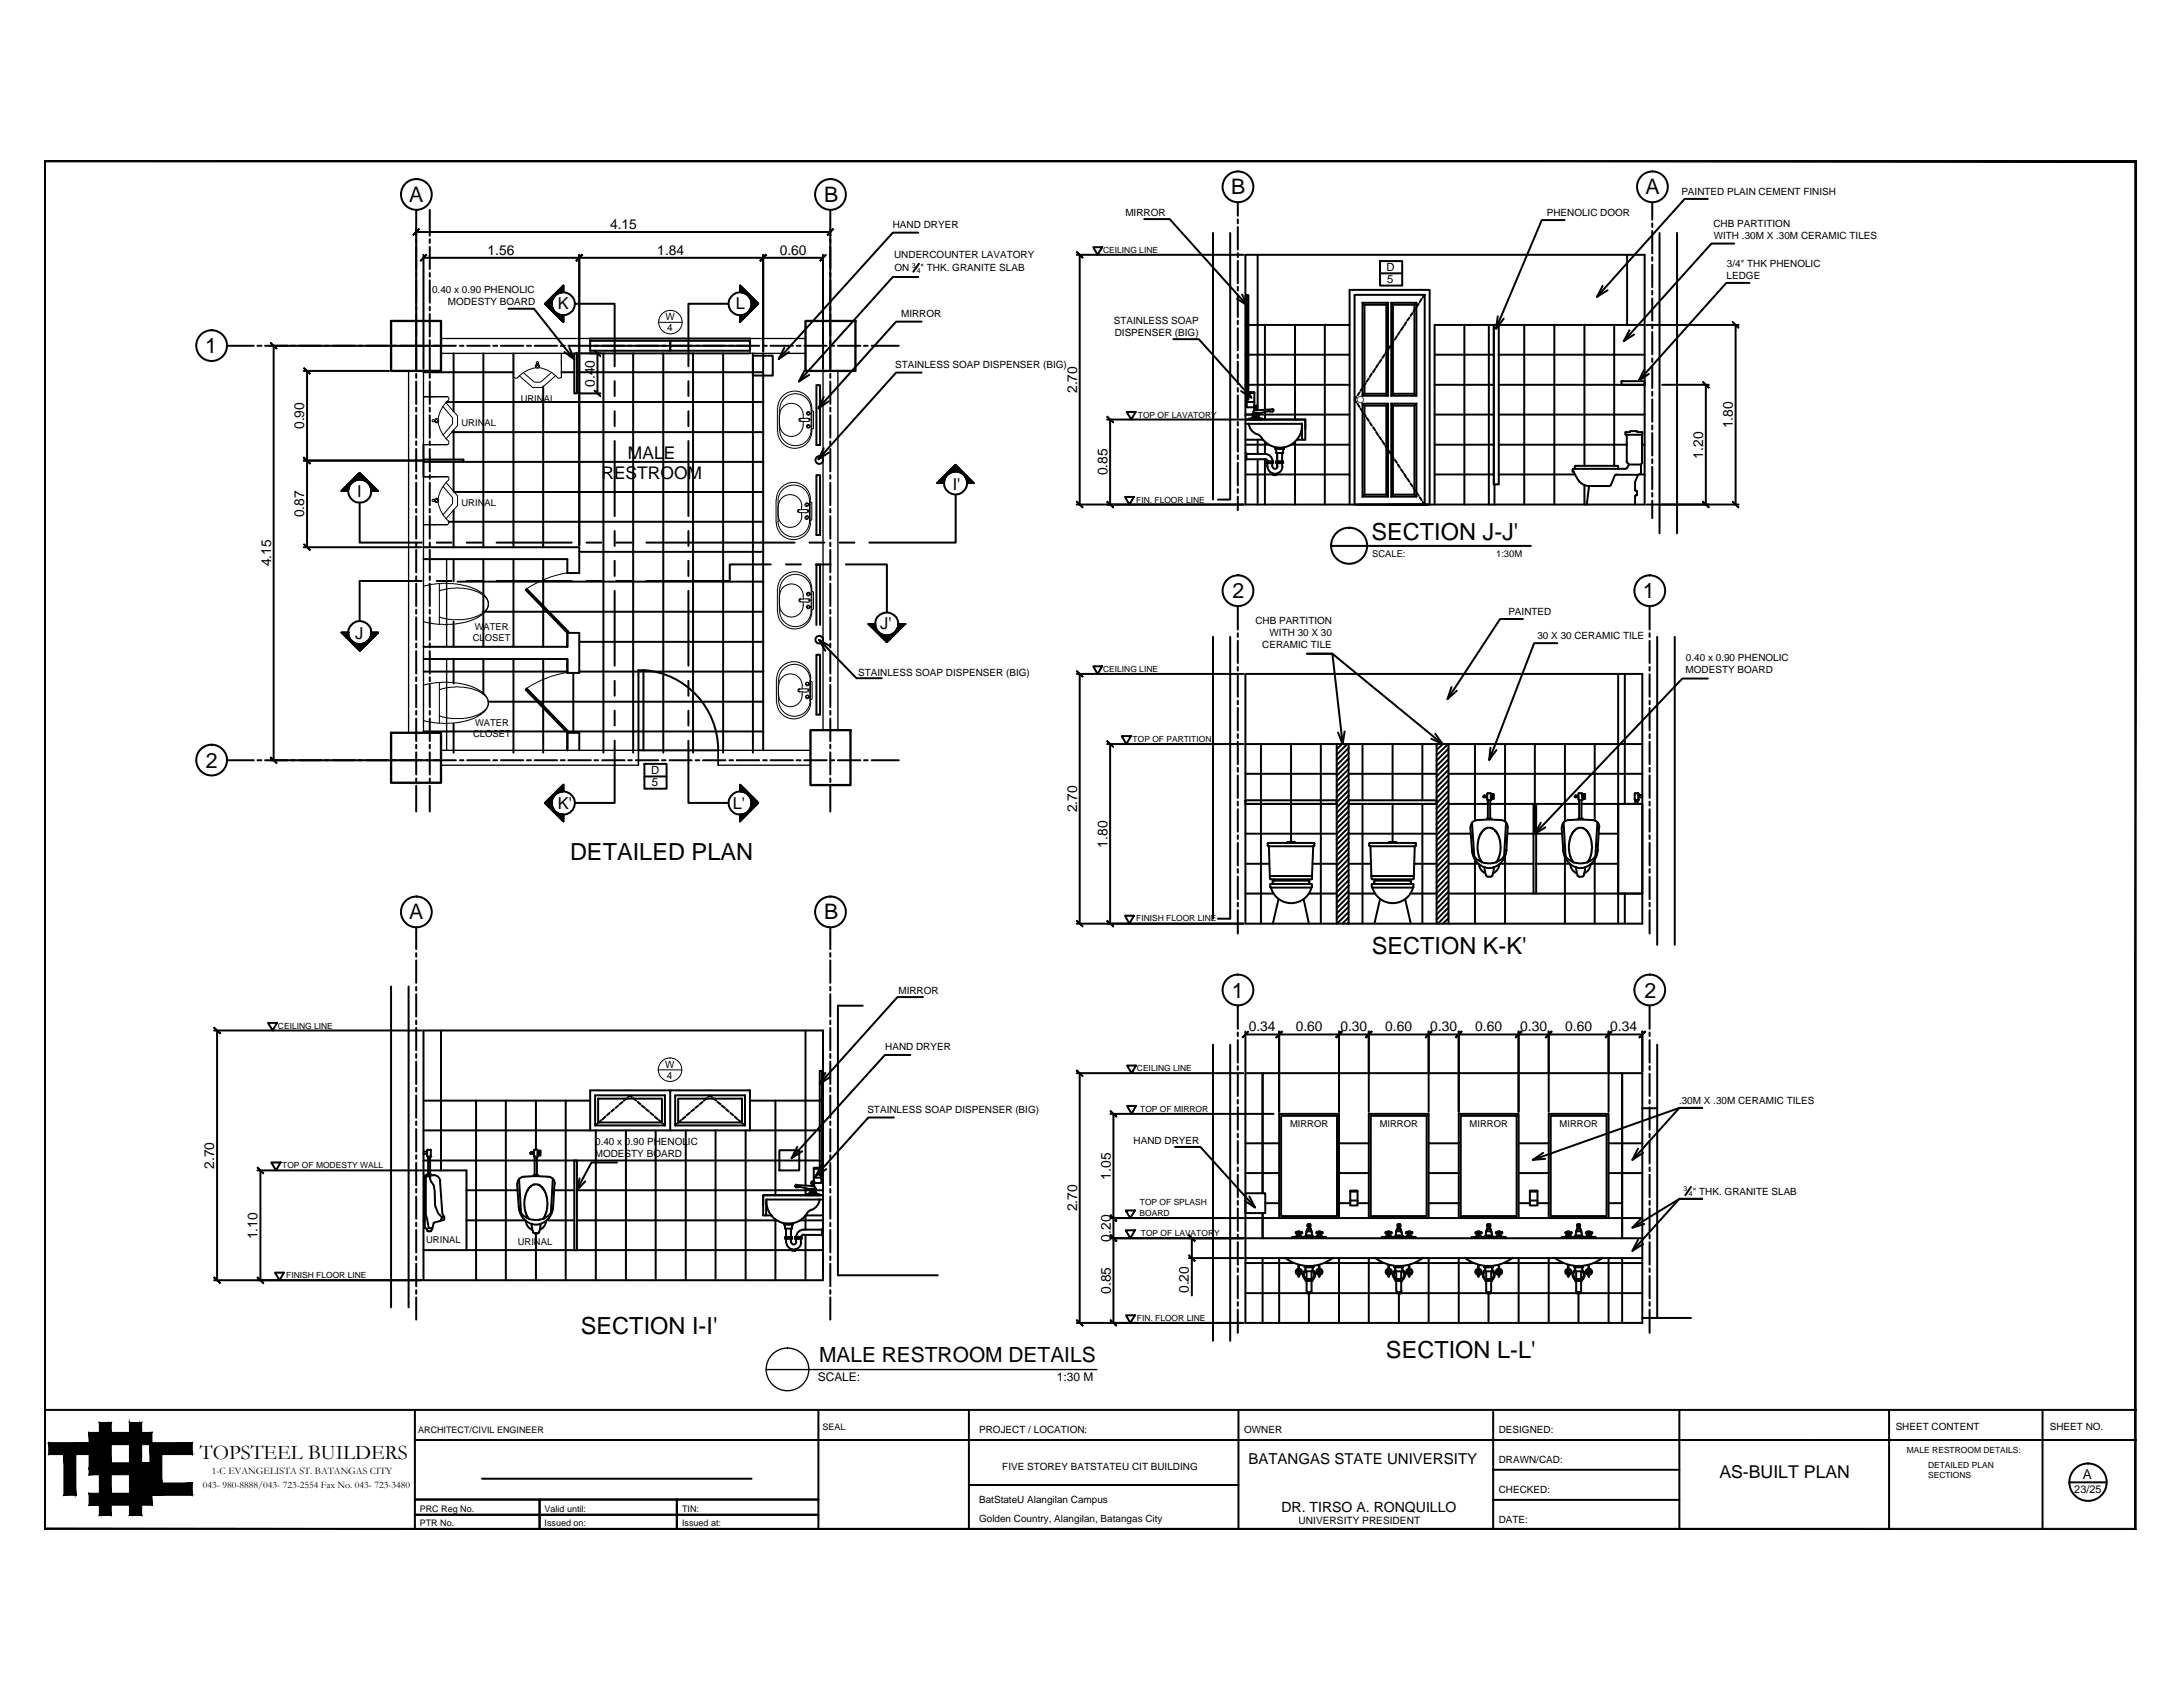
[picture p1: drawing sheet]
<svg xmlns="http://www.w3.org/2000/svg" width="279mm" height="216mm" viewBox="0 0 279 216" stroke-linecap="round" stroke-linejoin="round" font-family="sans-serif">
<defs><g id="words">
<g font-size="3">
<text x="175.5" y="69.1">SECTION J-J'</text>
<text x="73" y="110">DETAILED PLAN</text>
<text x="175.6" y="122.1">SECTION K-K'</text>
<text x="74.4" y="170.7">SECTION I-I'</text>
<text x="177.4" y="173.8">SECTION L-L'</text>
</g>
<g font-size="2.7">
<text x="52.4" y="25.8">A</text>
<text x="105.5" y="25.8">B</text>
<text x="157.6" y="24.9">B</text>
<text x="210.6" y="24.8">A</text>
<text x="26.3" y="45.2">1</text>
<text x="157.7" y="76.6">2</text>
<text x="210.3" y="76.6">1</text>
<text x="26.3" y="98.3">2</text>
<text x="52.4" y="117.7">A</text>
<text x="105.5" y="117.7">B</text>
<text x="157.7" y="127.7">1</text>
<text x="210.5" y="127.7">2</text>
<text x="104.8" y="174.3">MALE RESTROOM DETAILS</text>
<text x="25.6" y="186.7">TOPSTEEL BUILDERS</text>
</g>
<text font-size="2.3" x="220.1" y="189.1">AS-BUILT PLAN</text>
<g font-size="2.2">
<text x="80.4" y="58.7">MALE</text>
<text x="77" y="61.4">RESTROOM</text>
</g>
<g font-size="2.1">
<text x="71.4" y="39.6">K</text>
<text x="94.2" y="39.6">L</text>
<text x="45.7" y="63.6">I</text>
<text x="121.9" y="62.7">I'</text>
<text x="45.4" y="81.7">J</text>
<text x="112.7" y="80.5">J'</text>
<text x="71.4" y="103.5">K'</text>
<text x="93.8" y="103.5">L'</text>
</g>
<text font-size="1.9" x="159.8" y="187.4">BATANGAS STATE UNIVERSITY</text>
<g font-size="1.8">
<text x="78.1" y="29.4">4.15</text>
<text x="62.4" y="32.6">1.56</text>
<text x="84.1" y="32.6">1.84</text>
<text x="99.8" y="32.6">0.60</text>
<text x="76.1" y="49.5" transform="rotate(-90 76.1 49.5)">0.40</text>
<text x="137.9" y="50.3" transform="rotate(-90 137.9 50.3)">2.70</text>
<text x="38.9" y="54.9" transform="rotate(-90 38.9 54.9)">0.90</text>
<text x="218" y="58.7" transform="rotate(-90 218 58.7)">1.20</text>
<text x="221.8" y="54.8" transform="rotate(-90 221.8 54.8)">1.80</text>
<text x="141.7" y="60.8" transform="rotate(-90 141.7 60.8)">0.85</text>
<text x="38.9" y="66.2" transform="rotate(-90 38.9 66.2)">0.87</text>
<text x="34.7" y="72.5" transform="rotate(-90 34.7 72.5)">4.15</text>
<text x="137.9" y="103.9" transform="rotate(-90 137.9 103.9)">2.70</text>
<text x="141.7" y="108.5" transform="rotate(-90 141.7 108.5)">1.80</text>
<text x="159.8" y="132">0.34</text>
<text x="165.8" y="132">0.60</text>
<text x="171.5" y="132">0.30</text>
<text x="177.3" y="132">0.60</text>
<text x="183.1" y="132">0.30</text>
<text x="188.8" y="132">0.60</text>
<text x="194.6" y="132">0.30</text>
<text x="200.3" y="132">0.60</text>
<text x="206.1" y="132">0.34</text>
<text x="27.4" y="149.6" transform="rotate(-90 27.4 149.6)">2.70</text>
<text x="137.9" y="155" transform="rotate(-90 137.9 155)">2.70</text>
<text x="142.2" y="151" transform="rotate(-90 142.2 151)">1.05</text>
<text x="32.9" y="158.6" transform="rotate(-90 32.9 158.6)">1.10</text>
<text x="142.2" y="158.9" transform="rotate(-90 142.2 158.9)">0.20</text>
<text x="142.2" y="165.6" transform="rotate(-90 142.2 165.6)">0.85</text>
<text x="152.2" y="165.5" transform="rotate(-90 152.2 165.5)">0.20</text>
<text x="164" y="193.5">DR. TIRSO A. RONQUILLO</text>
</g>
<text font-size="1.7" x="266.6" y="189.3">A</text>
<g font-size="1.5">
<text x="104.7" y="176.8">SCALE:</text>
<text x="135.3" y="176.8">1:30 M</text>
</g>
<g font-size="1.4">
<text x="177.5" y="34.7">D</text>
<text x="177.6" y="36.2">5</text>
<text x="83.3" y="99.1">D</text>
<text x="83.4" y="100.6">5</text>
<text x="265.5" y="191.1">23/25</text>
</g>
<g font-size="1.3">
<text x="114.3" y="29.1">HAND DRYER</text>
<text x="144" y="27.7">MIRROR</text>
<text x="198" y="27.7">PHENOLIC DOOR</text>
<text x="215.2" y="24.9">PAINTED PLAIN CEMENT FINISH</text>
<text x="219.3" y="29.1">CHB PARTITION</text>
<text x="114.4" y="33">UNDERCOUNTER LAVATORY</text>
<text x="114.5" y="34.7">ON</text>
<text x="117.8" y="34.7">&quot; THK. GRANITE SLAB</text>
<text x="219.3" y="30.6">WITH .30M X .30M CERAMIC TILES</text>
<text x="221" y="35.7">LEDGE</text>
<text x="221" y="34.2">3/4&quot; THK PHENOLIC</text>
<text x="55.3" y="37.5">0.40 x 0.90 PHENOLIC</text>
<text x="57.3" y="39">MODESTY BOARD</text>
<text x="85.2" y="41">W</text>
<text x="115.3" y="40.6">MIRROR</text>
<text x="142.6" y="41.4">STAINLESS SOAP</text>
<text x="85.4" y="42.4">4</text>
<text x="114.6" y="47.1">STAINLESS SOAP DISPENSER (BIG)</text>
<text x="142.7" y="42.9">DISPENSER (BIG)</text>
<text x="160.7" y="79.9">CHB PARTITION</text>
<text x="161.6" y="82.9">CERAMIC TILE</text>
<text x="162.5" y="81.4">WITH 30 X 30</text>
<text x="193.1" y="78.7">PAINTED</text>
<text x="196.8" y="81.8">30 X 30 CERAMIC TILE</text>
<text x="109.8" y="86.5">STAINLESS SOAP DISPENSER (BIG)</text>
<text x="215.7" y="86.2">MODESTY BOARD</text>
<text x="215.8" y="84.6">0.40 x 0.90 PHENOLIC</text>
<text x="115" y="127.3">MIRROR</text>
<text x="85.1" y="136.7">W</text>
<text x="113.3" y="134.4">HAND DRYER</text>
<text x="85.4" y="138.1">4</text>
<text x="111" y="142.5">STAINLESS SOAP DISPENSER (BIG)</text>
<text x="214.9" y="141.3">.30M X .30M CERAMIC TILES</text>
<text x="76.1" y="148.1">MODESTY BOARD</text>
<text x="76.2" y="146.6">0.40 x 0.90 PHENOLIC</text>
<text x="145.1" y="146.4">HAND DRYER</text>
<text x="216.7" y="152.9">&quot; THK. GRANITE SLAB</text>
<text x="125.3" y="183.4">PROJECT / LOCATION:</text>
<text x="159.2" y="183.4">OWNER</text>
<text x="191.8" y="183.4">DESIGNED:</text>
<text x="242.6" y="183">SHEET CONTENT</text>
<text x="262.4" y="183.1">SHEET NO.</text>
<text x="26" y="190.4">043- 980-8888/043- 723-2554 Fax No. 043- 723-3480</text>
<text x="27.1" y="188.7">1-C EVANGELISTA ST. BATANGAS CITY</text>
<text x="128.3" y="188.2">FIVE STOREY BATSTATEU CIT BUILDING</text>
<text x="191.8" y="191.1">CHECKED:</text>
<text x="191.8" y="187.3">DRAWN/CAD:</text>
<text x="125.3" y="192.3">BatStateU Alangilan Campus</text>
<text x="125.3" y="194.8">Golden Country, Alangilan, Batangas City</text>
<text x="166.2" y="195">UNIVERSITY PRESIDENT</text>
<text x="191.8" y="194.9">DATE:</text>
</g>
<g font-size="1.2">
<text x="66.6" y="51.5">URINAL</text>
<text x="59.1" y="54.5">URINAL</text>
<text x="59.1" y="64.7">URINAL</text>
<text x="175.6" y="71.3">SCALE:</text>
<text x="191.5" y="71.3">1:30M</text>
<text x="60.5" y="82">CLOSET</text>
<text x="60.8" y="80.6">WATER</text>
<text x="60.6" y="94.3">CLOSET</text>
<text x="60.8" y="92.9">WATER</text>
<text x="165.1" y="144.2">MIRROR</text>
<text x="176.6" y="144.2">MIRROR</text>
<text x="188.1" y="144.2">MIRROR</text>
<text x="199.6" y="144.2">MIRROR</text>
<text x="54.5" y="159.1">URINAL</text>
<text x="66.3" y="159.4">URINAL</text>
<text x="53.5" y="183.4">ARCHITECT/CIVIL ENGINEER</text>
<text x="105.3" y="183">SEAL</text>
<text x="53.7" y="195.3">PTR No.</text>
<text x="53.7" y="193.6">PRC Reg No.</text>
<text x="69.7" y="195.3">Issued on:</text>
<text x="69.7" y="193.6">Valid until:</text>
<text x="87.3" y="193.6">TIN:</text>
<text x="87.3" y="195.3">Issued at:</text>
</g>
<g font-size="1.1">
<text x="141.2" y="32.4">CEILING LINE</text>
<text x="145.6" y="53.4">TOP OF LAVATORY</text>
<text x="145.4" y="64.3">FIN. FLOOR LINE</text>
<text x="141.2" y="86">CEILING LINE</text>
<text x="145" y="94.9">TOP OF PARTITION</text>
<text x="145.4" y="117.9">FINISH FLOOR LINE</text>
<text x="35.6" y="131.6">CEILING LINE</text>
<text x="145.5" y="137.1">CEILING LINE</text>
<text x="145.9" y="142.3">TOP OF MIRROR</text>
<text x="36.1" y="149.5">TOP OF MODESTY WALL</text>
<text x="145.9" y="155.6">BOARD</text>
<text x="145.9" y="154.3">TOP OF SPLASH</text>
<text x="146" y="158.2">TOP OF LAVATORY</text>
<text x="36.6" y="163.6">FINISH FLOOR LINE</text>
<text x="145.5" y="169.1">FIN. FLOOR LINE</text>
<text x="244.1" y="185.9">MALE RESTROOM DETAILS:</text>
<text x="246.8" y="187.8">DETAILED PLAN</text>
<text x="246.8" y="189.2">SECTIONS</text>
</g>
<g font-size=".9">
<text x="116.7" y="34.3">3</text>
<text x="117.4" y="34.9">4</text>
<text x="215.5" y="152.4">3</text>
<text x="216.2" y="153">4</text>
</g>
</g></defs>
<!-- layer: 0.3 -->
<g fill="none" stroke="#000" stroke-width=".25">
<path d="M139.9 31.6h1.2l-.6 1zM144.2 52.7h1.1l-.5 1zM159.4 54.2h7.2v2.1h.5v-2.6h-7.7h7.7v1.3M191.2 41.6h.6v20.4h-.6zM191.2 41.6v20.4M207.5 48.8h3v.4h-3zM144 63.6h1.1l-.6 1zM139.9 85.3h1.2l-.6 .9zM143.6 94.2h1.2l-.6 1zM144 117.2h1.1l-.6 1zM159.4 102.4h11.7v.5h-11.7zM171.1 118.2v-23h1.5v23"/>
<path d="M172.6 102.4h11.3v.5h-11.3zM183.9 118.2v-23h1.5v23M34.3 130.9h1.1l-.5 1zM144.2 136.4h1.2l-.6 .9zM34.7 148.8h1.2l-.6 1zM105.3 153.5h-7.2v2h-.4v-2.5h7.6h-7.6v1.2M144.1 157.5h1.2l-.6 1zM144.1 154.9h1.2l-.6 1zM144.2 141.5h1.2l-.6 1.1zM35.2 162.9h1.1l-.5 .9zM144.1 168.3h1.2l-.6 1zM12.8 184.8v2.5"/>
<path d="M18 188.6v2.6M264.8 189.7h4.8"/>
<circle cx="267.2" cy="189.7" r="2.39"/>
</g>
<!-- layer: SHEET -->
<g fill="none" stroke="#000" stroke-width=".25">
<path d="M5.6 180.4h267.8M53.1 180.4v15.4M53.1 184.3h220.3M53.1 193.9h51.6M53.1 191.9h51.6M61.7 189.2h34.5M69.1 191.9v3.9M86.6 191.9v3.9M104.7 180.4v15.4M124 180.4v15.4M124 190h34.5M158.5 180.4v15.4"/>
<path d="M191.1 192h23.8M191.1 188.1h23.8M191.1 180.4v15.4M214.9 180.4v15.4M241.8 180.4v15.4M261.4 180.4v15.4"/>
</g>
<!-- layer: WALL -->
<g fill="#000" stroke="#000" stroke-width=".13">
<path d="M5.6 20.5v.2h267.6zM5.6 20.5h267.8l-.2 .2z"/>
<path d="M273.4 20.5l-.2 .2v174.9zM273.4 20.5v175.3l-.2-.2z"/>
<path d="M5.8 20.5l-.2 175.3 .2-.2zM5.6 20.5h.2l-.2 175.3z"/>
<path d="M5.8 195.6l267.6 .2-.2-.2zM5.8 195.6l267.6 .2h-267.8z"/>
</g>
<!-- layer: 0.3 -->
<path d="M52.3 47.5v46.3M54.2 47.5v46.3M56.4 43.3h19.1v1.9h-19.1M103.1 43.3h-7.1v1.9h7.1M105.3 47.5v45.9M107.2 47.5v45.9M57.2 71.6v11.2M56.4 96h26M57.2 84.3v11.7M81.7 96v1.9h-25.3M103.7 96h-11.8v1.9h11.8" fill="none" stroke="#000" stroke-width=".17"/>
<!-- layer: 0.2 -->
<g fill="none" stroke="#000" stroke-width=".25">
<path d="M117.6 33.8l-.7 1M54.2 58.8h5.1v.3h-5.1zM73.5 45.2h.3v5.1h-.3zM96.4 45.5h2.5v2.6h-2.5zM97.7 45.2v50.8M201.6 59.7v.3M201.6 59.6h5.4M201.7 59.6l-.1 .1M207 59.6l.1 .1M207.1 59.7v.3M208 55.6h.1M208 55.3v.3"/>
<path d="M208.1 55.3h.5M208.1 55.3h-.1M208.2 59.2l.3 .3h1.4M208.2 55.6v3.5M208.3 59.1h.1M208.3 59.9l-.3 .1M208.5 59.5l-.2 .4M208.6 55.2h.9M208.7 55.2l-.1 .1M209.5 55.2l.1 .1M209.6 55.3h.6v.3h-2.1M210 59.4v1.1"/>
<path d="M210.2 55.6v3.6M210.2 59.2l-.1 .2-.2 .1M210.5 41.6h-19.9v23M201.3 60.1v.2M201.3 60.3l.1 .1a2.4 2.4 0 0 0 2 1.8M206.2 62l-.3 .2h-2.5l-.3 2.4M206.6 60.9l-.4 1.2M206.9 60.8h2.8M206.9 60.7l-.2 .2M208 60l-6.7 .1M209.3 63.5v1.1M209.3 62.7l.1 .1"/>
<path d="M209.4 62.8h.1M209.4 63.4l-.1 .1M209.5 62.8v.1M209.5 62.9v.4M209.5 63.3v.1M209.6 60.8l-.3 .9v1.1M210 60.4l-.1 .3h-.1M196.3 102.9h.3v11.5h-.3zM207.1 102.9h3.1v11.5h-3.1zM54.2 149.8h5.5v10.2h-5.5M54.2 147.4h.5M54.2 147.7h.5"/>
<path d="M54.2 156.2h.2M54.6 150.4v-.1h.6v.1M54.7 147.2v.7l.1 .1M54.8 147.2h.2M54.8 148h.1M54.8 147.1l-.1 .1M54.8 148.1v2.2M54.8 148.2h.2M55 150.8v-.2h-.5v4.8l.4 1.8h.4l.2-.7 1.4-.4v-.3M55 148.1v2.2M55 150.7l.2 .6M55.1 147.1l.1 .1"/>
<path d="M55.1 148h.1M55.1 148h-.1M55.1 147.2v.8M55.2 147.9l-.1 .1M55.5 150.4h-1.1v6.8h.2l.1 .4h.5l.1-.4M55.5 150.4a.87 .87 0 0 1 .9 .8M56.3 151.2l.3 4.1 .3 .5h-.3l-.5-.5-.4-1-.1-1.8-.1-.8-.3-.4M56.6 155.8l-.2 .4M73.5 148.5h.3v11.5h-.3zM99.8 147.2h2.5v2.6h-2.5zM159.4 152.7h2.5v2.6h-2.5zM159.4 158.5h50.8"/>
<path d="M172.8 152.4h1v1.9h-1zM195.8 152.4h1v1.9h-1zM216.4 151.9l-.7 1.1M159.4 161h50.8"/>
<circle cx="104.9" cy="58.9" r=".49"/>
<circle cx="104.9" cy="81.9" r=".49"/>
</g>
<!-- layer: 0 -->
<g fill="none" stroke="#000" stroke-width=".25">
<path d="M53.3 26.9v3.3M53.3 30.6v.5M53.3 31.6v2.8M53.3 34.9v.5M53.3 35.9v2.8M53.3 39.3v.4M55 26.9v3.3M55 30.6v.5M55 31.6v2.8M55 34.9v.5M55 35.9v2.8M55 39.3v.4"/>
<path d="M65.1 39.5h3.2l5.2 6.5M106.3 26.9v3.3M106.3 30.6v.5M106.3 31.6v2.8M106.3 34.9v.5M106.3 35.9v2.8M106.3 39.3v.4M117.5 35.4h-3.2l-12.1 13.4M117.5 29.8h-3.2l-14.6 16.1M146.4 28h3.3l10 11.1M158.4 25.9v1.7M158.4 28.1v.5"/>
<path d="M158.4 29.1v2.8M158.4 32.4v.5M158.4 33.4v2.9M158.4 36.7v.5M158.4 37.7v2.9M159 37.7l.7 1.4-1.4-.9M176.6 33.4h2.9v3.1h-2.9zM176.6 35h2.9M200.3 28.2h-3l-5.8 13.9M205.1 36.6l-.7 1.4 1.4-.9M211.5 25.9v2.2M211.5 28.6v.5"/>
<path d="M211.5 29.6v2.8M211.5 32.9v.5M211.5 33.9v2.9M211.5 37.2v.5M211.5 38.2v2.8M218.6 25.5h-3l-11.2 12.5M222 31.2h-3l-11.2 12.5M223.9 36.2h-2.9l-11.3 12.5M29 44.3h3.5M32.9 44.3h.6M33.9 44.3h2.9M37.3 44.3h.4"/>
<path d="M38.2 44.3h2.9M41.6 44.3h.5M42.6 44.3h2.8M45.9 44.3h.5M46.9 44.3h2.8M50.2 44.3h.5M51.2 44.3h2.8M53.3 40.2v2.9M53.3 43.5v.5M53.3 44.5v2.9M53.3 47.9v.5M53.3 48.8v2.9"/>
<path d="M53.3 52.2v.5M53.3 53.1v2.9M53.3 56.5v.5M53.3 57.5v2.8M54.5 44.3h.5M55 40.2v2.9M55 43.5v.5M55 44.5v2.9M55 47.9v.5M55 48.8v2.9M55 52.2v.5M55 53.1v2.9"/>
<path d="M55 56.5v.5M55 57.5v2.8M55.5 44.3h2.8M58.9 44.3h.4M59.8 44.3h2.9M63.1 44.3h.5M64.1 44.3h2.9M67.5 44.3h.5M68.4 44.3h2.9M71.8 44.3h.5M72.7 44.3h24.5M72.9 44.5l.6 1.5-1.3-.9"/>
<path d="M75.5 43.6h10.3v1.3h-10.3zM85.8 43.6h10.2v1.3h-10.2zM97.7 44.3h.4M98.6 44.3h2.9M100.4 44.5l-.7 1.4 1.3-.8M102 44.3h.5M102.9 44.3h2.9M103 47.4l-.8 1.4 1.4-.8M105.4 50.8l-.7 1.5 1.4-.9M105.4 57.4l-.7 1.4 1.4-.9M106.3 44.3h.5M106.3 40.2v2.9"/>
<path d="M106.3 43.5v.5M106.3 44.5v2.9M106.3 47.9v.5M106.3 48.8v2.9M106.3 52.2v.5M106.3 53.1v2.9M106.3 56.5v.5M106.3 57.5v2.8M107.2 44.3h2.9M110.6 44.3h.5M111.6 44.3h3.4M118 41.2h-3.3l-10 11.1"/>
<path d="M118 47.7h-3.3l-10 11.1M150.2 43.4h3.2l6.8 7.5M158.4 41v.5M158.4 42v2.8M158.4 45.4v.4M158.4 46.3v2.9M158.4 49.7v.4M158.4 50.6v2.9M158.4 54v.5M158.4 54.9v2.9M158.4 58.3v.5M158.4 59.2v2.9"/>
<path d="M159.4 49.5l.8 1.4-1.4-.8M191.7 40.5l-.2 1.6 1-1.3M208.5 42.3l-.7 1.4 1.3-.9M210.5 47.3l-.8 1.4 1.3-.8M211.5 41.5v.5M211.5 42.5v2.9M211.5 45.9v.4M211.5 46.8v2.9M211.5 50.1v.5M211.5 51.1v2.9M211.5 54.5v.5M211.5 55.4v2.9"/>
<path d="M211.5 58.8v.5M211.5 59.7v2.9M53.3 60.8v.5M53.3 61.8v2.9M53.3 65.1v.5M53.3 66.1v2.8M53.3 69.4v.5M53.3 70.4v2.9M53.3 73.8v.4M53.3 74.7v2.9M53.3 78v.5M53.3 79v2.9"/>
<path d="M54.2 70h19.9v3.3h-1.5v-1.7h-18.4M55 60.8v.5M55 61.8v2.9M55 65.1v.5M55 66.1v2.8M55 69.4v.5M55 70.4v2.9M55 73.8v.4M55 74.7v2.9M55 78v.5M55 79v2.9M67.3 75.5l.1-.1 5.3 5.4-.1 .2z"/>
<path d="M106.3 60.8v.5M106.3 61.8v2.9M106.3 65.1v.5M106.3 66.1v2.8M106.3 69.4v.5M106.3 70.4v2.9M106.3 73.8v.4M106.3 74.7v2.9M106.3 78v.5M106.3 79v2.9M158.4 62.6v.5M158.4 63.6v1.7"/>
<path d="M158.4 77.6v3M173.4 64.6h9.6M194.9 79.2h-2.9l-6.7 10.3M211.1 77.6v3M211.5 63.1v.5M211.5 64.1v2.2M29 97.3h3.5M32.9 97.3h.6M33.9 97.3h2.9M37.3 97.3h.4M38.2 97.3h2.9M41.6 97.3h.5"/>
<path d="M42.6 97.3h2.8M45.9 97.3h.5M46.9 97.3h2.8M50.2 97.3h.5M51.2 97.3h2.8M53.3 82.4v.5M53.3 83.3v2.9M53.3 86.7v.5M53.3 87.6v2.9M53.3 91v.5M53.3 92v2.8M53.3 95.3v.5"/>
<path d="M53.3 96.3v2.8M53.3 99.6v.5M54.5 97.3h.5M55 82.4v.5M55 83.3v2.9M55 86.7v.5M55 87.6v2.9M55 91v.5M55 92v2.8M55 95.3v.5M55 96.3v2.8M55 99.6v.5"/>
<path d="M55.5 97.3h2.8M58.9 97.3h.4M59.8 97.3h2.9M63.1 97.3h.5M64.1 97.3h2.9M67.4 88.1l5.3 5.5-.1 .2-5.3-5.5zM67.5 97.3h.5M68.4 97.3h2.9M71.8 97.3h.5M72.6 81v1.8h-18.4M72.6 81h1.5v5.1h-1.5v-1.8h-18.4M72.6 93.8v2.2"/>
<path d="M72.6 93.8h1.5v2.2M72.7 97.3h2.9M76.1 97.3h.5M77.1 97.3h2.8M80.4 97.3h.5M81.4 97.3h2.9M81.7 85.8h.7v10.2h-.7zM82.5 97.8h2.8v3.1h-2.8zM82.5 99.4h2.8M84.7 97.3h.5M85.7 97.3h2.8M89 97.3h.5"/>
<path d="M90 97.3h2.9M93.4 97.3h.4M94.3 97.3h2.9M97.7 97.3h.4M98.6 97.3h2.9M102 97.3h.5M102.9 97.3h2.9M104.8 81.9l4.8 4.9h3.3M106.2 82.7l-1.4-.8 .8 1.4M106.3 82.4v.5M106.3 83.3v2.9M106.3 86.7v.5"/>
<path d="M106.3 87.6v2.9M106.3 91v.5M106.3 92v2.8M106.3 95.3v.5M106.3 96.3v2.8M106.3 99.6v.5M106.3 97.3h.5M107.2 97.3h2.9M110.6 97.3h.5M111.6 97.3h3.4M158.4 81v.5M158.4 82v2.9"/>
<path d="M158.4 85.4v.4M158.4 86.3v2.9M158.4 89.7v.4M158.4 90.6v2.9M158.4 94v.5M158.4 94.9v2.9M158.4 98.3v.5M158.4 99.2v2.9M171.8 95.2l-1.3-11.5h-3.2h3.2l14.1 11.5M172.1 93.6l-.3 1.6-.5-1.5M183.7 93.9l.9 1.3-1.4-.7M185.8 87.9l-.5 1.6 1.2-1.1"/>
<path d="M190.8 95.7l-.2 1.6 .9-1.3M199.3 82.3h-2.9l-5.8 15M211.1 81v.5M211.1 82v2.9M211.1 85.4v.4M211.1 86.3v2.9M211.1 89.7v.4M211.1 90.6v2.9M211.1 94v.5M211.1 94.9v2.9M211.1 98.3v.5M211.1 99.2v2.9"/>
<path d="M218.6 86.8h-3.3l-18.9 19.9M53.3 100.6v3.3M53.3 118.7v2.8M55 100.6v3.3M106.3 100.6v3.3M106.3 118.7v2.8M158.4 102.6v.5M158.4 103.6v2.8M158.4 106.9v.5M158.4 107.9v2.9M158.4 111.2v.5M158.4 112.2v2.9"/>
<path d="M158.4 115.5v.5M158.4 116.5v3M197.2 105.3l-.8 1.4 1.4-.8M211.1 102.6v.5M211.1 103.6v2.8M211.1 106.9v.5M211.1 107.9v2.9M211.1 111.2v.5M211.1 112.2v2.9M211.1 115.5v.5M211.1 116.5v3M53.3 122v.4"/>
<path d="M53.3 122.9v2.9M53.3 126.3v.5M53.3 127.2v2.9M53.3 130.6v.5M53.3 131.5v2.9M53.3 134.9v.5M53.3 135.9v2.8M53.3 139.2v.5M105.6 137.3l-.7 1.4 1.3-.8M106.3 122v.4M106.3 122.9v2.9M106.3 126.3v.5"/>
<path d="M106.3 127.2v2.9M106.3 130.6v.5M106.3 131.5v2.9M106.3 134.9v.5M106.3 135.9v2.8M106.3 139.2v.5M116.5 135h-3.2l-12 13.2M118.1 127.6h-3.2l-10 11.1M158.4 128.7v3M158.4 132.1v.5M158.4 133.1v2.9M158.4 136.5v.4"/>
<path d="M158.4 137.4v2.9M211.1 128.7v3M211.1 132.1v.5M211.1 133.1v2.9M211.1 136.5v.4M211.1 137.4v2.9M53.3 140.2v2.9M53.3 143.5v.5M53.3 144.5v2.9M53.3 147.8v.5M53.3 148.8v2.9M53.3 152.2v.4"/>
<path d="M53.3 153.1v2.9M53.3 156.5v.4M53.3 157.4v2.9M74.2 150.8l-.4 1.5 1.1-1.1M79 148.8h-3.3l-1.9 3.5M102 146.8l-.7 1.4 1.4-.9M105.1 149.1l-.7 1.4 1.4-.9M106.3 140.2v2.9M106.3 143.5v.5M106.3 144.5v2.9M106.3 147.8v.5M106.3 148.8v2.9"/>
<path d="M106.3 152.2v.4M106.3 153.1v2.9M106.3 156.5v.4M106.3 157.4v2.9M114.4 143h-3.3l-6.7 7.5M150.4 146.8h3.2l7 7.7M158.4 140.8v.4M158.4 141.7v2.9M158.4 145.1v.5M158.4 146v2.9M158.4 149.4v.5M158.4 150.3v2.9"/>
<path d="M158.4 153.7v.5M158.4 154.7v2.8M158.4 158v.5M158.4 159v2.9M159.9 153.1l.7 1.4-1.3-.8M196.2 148.4l18.7-6.6h3h-3l-6 6.6M197.5 147.5l-1.3 .9 1.6-.1M208.9 157.1l6-3.7h3h-3l-6 6.7M209.6 147l-.7 1.4 1.4-.9M209.6 158.7l-.7 1.4 1.4-.9M210 156l-1.1 1.1 1.6-.5M211.1 140.8v.4"/>
<path d="M211.1 141.7v2.9M211.1 145.1v.5M211.1 146v2.9M211.1 149.4v.5M211.1 150.3v2.9M211.1 153.7v.5M211.1 154.7v2.8M211.1 158v.5M211.1 159v2.9M53.3 160.8v.5M53.3 161.7v2.9M53.3 165.1v.5"/>
<path d="M53.3 166v2.9M106.3 160.8v.5M106.3 161.7v2.9M106.3 165.1v.5M106.3 166v2.9M158.4 162.3v.5M158.4 163.3v2.9M158.4 166.6v.5M158.4 167.6v3M211.1 162.3v.5M211.1 163.3v2.9M211.1 166.6v.5"/>
<path d="M211.1 167.6v3"/>
<circle cx="53.3" cy="24.9" r="1.97"/>
<circle cx="106.3" cy="24.9" r="1.97"/>
<circle cx="158.4" cy="23.9" r="1.97"/>
<circle cx="211.5" cy="23.9" r="1.97"/>
<circle cx="27.1" cy="44.2" r="1.97"/>
<circle cx="158.4" cy="75.6" r="1.97"/>
<circle cx="211.2" cy="75.6" r="1.97"/>
<circle cx="27.1" cy="97.3" r="1.97"/>
<circle cx="53.3" cy="116.7" r="1.97"/>
<circle cx="106.3" cy="116.7" r="1.97"/>
<circle cx="158.4" cy="126.7" r="1.97"/>
<circle cx="211.2" cy="126.7" r="1.97"/>
</g>
<path d="M50.1 41.1h6.3v6.4h-6.3zM103.1 41.1h6.4v6.4h-6.4zM50.1 93.8h6.3v6.4h-6.3zM103.7 93.4h5.2v7.1h-5.2z" fill="none" stroke="#000" stroke-width=".3"/>
<!-- layer: FIXTURES -->
<g fill="none" stroke="#000" stroke-width=".13">
<path d="M54.2 50.8h3.1h-3.1M54.2 56.9h3.1h-1.8M55.7 50.8h-1.5v6.1h1.5M56.1 54a4.7 4.7 0 0 0 1.4 2.6l-.2 .3M56.7 52l1.2 1.5v.7l-1.2 1.5M57.1 51.5l1.5 1.7v1.3l-1.5 1.7M57.3 50.8a.32 .32 0 0 1 .1 .4M57.4 51.2a4.1 4.1 0 0 0-1.3 2.4M65.7 45.2v3.1v-1.8M65.7 46.7v-1.5h6.2v1.6M65.8 48.2a.32 .32 0 0 0 .4 .1M66.5 48.1l1.7 1.5h1.2l1.7-1.5"/>
<path d="M67 47.7l1.4 1.2h.8l1.4-1.2M68.6 47.1a4.1 4.1 0 0 0-2.4 1.3M69 47.1a4.1 4.1 0 0 1 2.4 1.3M71.9 48.2a.32 .32 0 0 1-.5 .1M71.9 45.2v3.1v-3.1M54.2 61h3.1h-3.1M54.2 67.2h3.1h-1.8M55.7 61h-1.5v6.2h1.5M56.1 64.3a4.1 4.1 0 0 0 1.3 2.4M56.7 62.2l1.2 1.5v.7l-1.2 1.5M57.1 61.7l1.5 1.8v1.2l-1.5 1.7M57.3 61a.32 .32 0 0 1 .1 .4"/>
<path d="M57.4 61.5a4.1 4.1 0 0 0-1.3 2.3M57.4 66.7a.32 .32 0 0 1-.1 .4"/>
<circle cx="55.4" cy="53.8" r=".15"/>
<circle cx="55.9" cy="53.8" r=".28"/>
<circle cx="55.9" cy="53.8" r=".15"/>
<circle cx="68.8" cy="46.9" r=".28"/>
<circle cx="68.8" cy="46.4" r=".15"/>
<circle cx="68.8" cy="46.9" r=".15"/>
<circle cx="55.4" cy="64" r=".15"/>
<circle cx="55.9" cy="64" r=".28"/>
<circle cx="55.9" cy="64" r=".15"/>
</g>
<!-- layer: P-FIXT -->
<g fill="none" stroke="#000" stroke-width=".13">
<path d="M99.5 52.3v2.9M99.5 55.2a2.18 2.18 0 0 0 2.2 2.2 2.18 2.18 0 0 0 2.2-2.2M99.8 52.4v2.6M99.8 52.4a2.01 2.01 0 0 1 2-2 2.01 2.01 0 0 1 2 2v2.6a2.01 2.01 0 0 1-2 2 2.01 2.01 0 0 1-2-2M102.5 53.5l-.2 .1-.1 .1 .2 .2h.1M102.8 53.1a1.5 1.5 0 0 0-1.5-1.5 1.5 1.5 0 0 0-1.5 1.5M102.8 53.9a1.53 1.53 0 0 1-1.3 1.9 1.53 1.53 0 0 1-1.7-1.5M102.8 53.1v.5M103.9 52.5l.2 .1v2.2l-.2 .2M103.9 52.3v2.9M103.9 52.2a2.18 2.18 0 0 0-2.2-2.1 2.18 2.18 0 0 0-2.2 2.1M54.2 75l1.7-.3 1.5-.1 1.5 .2 1.3 .3 1.3 .6 .7 .6 .3 .7v.6l-.3 .5-.6 .7-.7 .4-1.2 .4-1.3 .3h-1.2h-1.2l-1.5-.3h-.3z"/>
<path d="M56.2 75.6l.9-.2 1.2-.2 1.8 .2 .9 .3 .8 .4 .6 .6 .1 .4-.1 .7-.3 .4-.6 .5-.9 .4-1.3 .2h-1.5l-1.6-.3M56.2 74.7v5.2M99.3 63.9v3M99.4 66.9a2.18 2.18 0 0 0 2.2 2.2 2.18 2.18 0 0 0 2.1-2.2M99.5 75.4v2.9M99.5 78.3a2.18 2.18 0 0 0 2.2 2.2 2.18 2.18 0 0 0 2.2-2.2M99.5 75.3a2.18 2.18 0 0 1 2.2-2.1 2.18 2.18 0 0 1 2.2 2.1v3M99.6 66.7a2.01 2.01 0 0 0 2 2 2.01 2.01 0 0 0 2-2M99.6 64.1v2.6M99.6 66a1.5 1.5 0 0 0 1.5 1.5 1.5 1.5 0 0 0 1.5-1.5M99.8 75.5v2.7M99.8 77.5a1.5 1.5 0 0 0 1.5 1.5 1.5 1.5 0 0 0 1.5-1.5"/>
<path d="M99.8 76.2a1.53 1.53 0 0 1 1.7-1.5 1.53 1.53 0 0 1 1.3 2M99.8 78.2a2.01 2.01 0 0 0 2 2 2.01 2.01 0 0 0 2-2M102.4 65.2l-.3 .1v.1l.1 .2h.2M102.5 76.7h-.2l-.1 .1 .2 .2h.1M102.6 64.8v.4M102.6 65.6v.4M102.6 64.8a1.5 1.5 0 0 0-1.5-1.5 1.5 1.5 0 0 0-1.5 1.5M102.8 77.1v.4M103.6 64.1a2.01 2.01 0 0 0-2-2 2.01 2.01 0 0 0-2 2M103.6 64.1v2.6M103.7 64.2l.2 .1v2.2l-.2 .1M103.7 63.9v3"/>
<path d="M103.7 63.9a2.18 2.18 0 0 0-2.1-2.2 2.18 2.18 0 0 0-2.2 2.2M103.8 75.5a2.01 2.01 0 0 0-2-2 2.01 2.01 0 0 0-2 2M103.8 75.5v2.7M103.9 75.7h.2v2.2l-.2 .2M54.2 87.7l1.7-.4h1.5l1.3 .1 1.5 .4 1.3 .6 .7 .6 .3 .7v.5l-.3 .6-.6 .6-.7 .4-1.2 .5-1.3 .2-1.2 .1h-1.2l-1.5-.3-.3-.1zM56.2 88.3l.9-.3 1.2-.1 1.8 .2 .9 .2 .8 .5 .6 .6 .1 .3-.1 .7-.3 .5-.6 .4-.9 .4-1.3 .3h-1.5l-1.6-.4M56.2 87.3v5.3M99.4 86.9v2.9M99.4 89.8a2.18 2.18 0 0 0 2.2 2.2 2.18 2.18 0 0 0 2.2-2.2M99.6 87.1v2.6M99.7 88.9a1.5 1.5 0 0 0 1.5 1.5 1.5 1.5 0 0 0 1.5-1.5M99.7 89.7a2.01 2.01 0 0 0 2 2 2.01 2.01 0 0 0 2-2"/>
<path d="M102.4 88.2h-.2l-.1 .1 .2 .2h.1M102.7 87.8v.4M102.7 88.5v.5M102.7 87.7a1.5 1.5 0 0 0-1.5-1.5 1.5 1.5 0 0 0-1.5 1.5M103.6 87.1v2.6M103.7 87a2.01 2.01 0 0 0-2-2 2.01 2.01 0 0 0-2 2M103.7 87.1l.2 .2v2.2l-.2 .1M103.7 86.9v2.9M103.8 86.9a2.18 2.18 0 0 0-2.2-2.2 2.18 2.18 0 0 0-2.2 2.2"/>
</g>
<!-- layer: P-FIXT-MISC -->
<g fill="none" stroke="#000" stroke-width=".13">
<path d="M102.4 53.9h1.1M102.4 53.6h1.1M102.4 53.5v.4M103.5 53.5l.2 .2-.2 .2M103.7 54.5l-.1-.1-.1-.1-.2 .1-.1 .2 .1 .1 .1 .1 .2-.1 .1-.1M103.7 52.9l-.1-.2h-.1h-.2l-.1 .2 .1 .2h.1h.2l.1-.2M103.7 54.6h.1M103.7 52.9h.1M102.2 65.6h1.1M102.2 65.2h1.1M102.2 65.2v.4M102.4 77l1.1 .1"/>
<path d="M102.4 76.7h1.1M102.4 76.7v.3M103 66.2l.1 .2 .1 .1 .2-.1 .1-.1M103 64.6l.1 .2h.1h.2l.1-.2M103.4 65.2l.1 .2-.1 .2M103.5 66.3h.1M103.5 64.6h.1M103.5 66.2l-.1-.1-.1-.1-.2 .1v.1M103.5 64.6l-.1-.2h-.1h-.2v.2M103.5 66.2h.1M103.5 66.2v.1M103.5 76.6l.2 .2-.2 .2"/>
<path d="M103.7 77.7l-.1-.2-.1-.1-.2 .1-.1 .2 .1 .1 .1 .1 .2-.1 .1-.1M103.7 76l-.1-.1-.1-.1-.2 .1-.1 .1 .1 .2 .1 .1 .2-.1 .1-.2M103.7 77.7h.1M103.7 76h.1M102.2 88.5h1.1M102.2 88.2h1.1M102.3 88.2v.3M103.4 88.2l.2 .1-.2 .2M103.5 89.2h.1M103.5 87.6h.1M103.6 89.2l-.1-.2h-.2h-.1l-.1 .2 .1 .1 .1 .1h.2l.1-.2M103.6 87.5l-.1-.1-.2-.1-.1 .1-.1 .1 .1 .2 .1 .1 .2-.1v-.1"/>
<path d="M103.6 89.2h.1M103.6 87.5h.1M103.6 89.2h-.1"/>
<circle cx="103.5" cy="52.9" r=".15"/>
<circle cx="103.5" cy="54.6" r=".15"/>
<circle cx="103.6" cy="53.7" r=".06"/>
<circle cx="103.3" cy="66.2" r=".15"/>
<circle cx="103.3" cy="64.6" r=".15"/>
<circle cx="103.4" cy="65.4" r=".06"/>
<circle cx="103.5" cy="77.7" r=".15"/>
<circle cx="103.5" cy="76" r=".15"/>
<circle cx="103.6" cy="76.8" r=".06"/>
<circle cx="103.3" cy="87.5" r=".15"/>
<circle cx="103.3" cy="89.1" r=".15"/>
<circle cx="103.5" cy="88.3" r=".06"/>
</g>
<path d="M54.2 56.9v4.1" fill="none" stroke="#000" stroke-width=".25"/>
<!-- layer: 0.1 -->
<g fill="none" stroke="#000" stroke-width=".25">
<path d="M53.3 29.3v17.9M53.3 29.7h53M54.2 32.6v14.6M54.2 33h51.1M70.6 39.2l-.3 .3M70.6 39.1l-.3 .3M70.6 39l-.3 .4M70.6 39l-.4 .4M70.6 38.9l-.4 .4M70.6 38.8l-.4 .5M70.6 38.8l-.5 .5M70.6 38.7l-.5 .5"/>
<path d="M70.6 38.6l-.5 .6M70.7 39.3l-.2 .3M70.7 39.3l-.3 .3M70.7 39.2l-.3 .3M70.7 38.5l-.7 .7M70.7 38.5l-.7 .6M70.7 39.4l-.2 .2M70.7 38.3l-.8 .8M70.8 39.5l-.2 .2M70.8 39.5l-.3 .2M70.8 38.2l-.9 .8M70.8 39.6l-.2 .2"/>
<path d="M70.8 39.6l-.2 .1M70.8 39.7l-.1 .1M70.8 39.6l-.1 .2M70.9 39.7l-.1 .2M70.9 38.1l-1 .9M70.9 39.8l-.1 .1M71 39.8l-.2 .2M71 39.9l-.1 .1M71.1 40l-.1 .1M72.1 37.4h.1M72.1 37.3l-.1 .1M72.1 37.2l-.2 .2"/>
<path d="M72.1 37.1l-.3 .3M72.1 37l-.5 .5M72.1 36.9l-.7 .7M72.1 36.8l-.8 .8M72.1 36.8l-2.2 2.2M72.1 36.7l-2.3 2.3M72.1 36.6l-2.3 2.3M72.1 36.5l-2.3 2.4M74.1 32.6v37.2M94.8 36.5l-.1 .1M94.8 36.6l-.1 .1M94.8 36.7l-.1 .1"/>
<path d="M94.9 36.7l-.2 .1M94.9 36.7l-.2 .2M95 36.8l-.3 .3M95 36.8l-.3 .2M95.1 36.9l-.4 .3M95.1 36.9l-.4 .4M95.1 37l-.4 .4M95.1 36.9l-.4 .5M95.2 37l-.4 .4M95.2 37.1l-.4 .3M95.3 37.1l-.4 .3M95.3 37.1l-.3 .3"/>
<path d="M95.3 37.2l-.2 .2M95.4 37.2l-.3 .3M95.4 37.2l-.2 .3M95.5 37.3l-.2 .2M95.5 37.3l-.3 .2M95.5 37.4l-.2 .1M95.6 37.4l-.2 .2M95.6 37.5l-.1 .1M95.6 37.4l-.1 .2M95.7 37.5l-.1 .1M95.7 37.6l-.1 .1M95.8 37.6l-.2 .1"/>
<path d="M95.8 37.6l-.1 .2M95.8 37.6l-.1 .1M95.9 37.7l-.2 .1M95.9 37.7l-.1 .2M96 37.8l-.1 .1M96 37.9l-.1 .1M96.1 37.9l-.2 .1M96.1 37.9l-.2 .2M96.2 38l-.2 .2M96.2 37.9l-.2 .2M96.2 38.1l-.1 .1M96.3 38.1l-.2 .2"/>
<path d="M96.3 38.2l-.2 .2M96.4 38.2l-.3 .3M96.4 38.2l-.2 .3M96.5 38.3l-.3 .4M96.5 38.3l-.3 .3M96.5 38.4l-.3 .3M96.6 38.4l-.4 .4M96.7 38.5l-.5 .5M96.7 38.5l-.5 .4M96.7 38.6l-.5 .5M96.8 38.6l-.6 .6M96.8 38.7l-.7 .7"/>
<path d="M96.8 38.6l-.6 .7M96.9 38.7l-.8 .8M96.9 38.7l-1 1M97 38.7l-2.3 2.3M97 38.8l-2.3 2.3M97 38.9l-2.3 2.3M97.7 32.6v12.4M105.3 32.6v14.6M106.3 29.3v17.9M137.8 32.6h21.3M138.2 32.6v32M155.3 29.8v34.1"/>
<path d="M159.5 37.8h.3v13.4h-.3zM214.6 29.8v38.5M34.6 44.3h21.6M35 44.3v53M38.9 47.5h10.9M38.9 58.9h15.1M39.3 47.5v22.5M70.9 40.1l.1-.2v.2M71.2 40.1l-.2 .1M71.2 40.1l-.1 .1M71.3 40.1l-.2 .1M71.3 40.1l-.2 .2"/>
<path d="M71.3 40.1l-.1 .2M71.4 40.2l-.2 .2M71.4 40.2l-.1 .2M71.5 40.2l-.2 .2M71.6 40.3l-.3 .2M71.6 40.3l-.2 .2M71.7 40.3l-.3 .3M71.7 40.3l-.2 .3M71.8 40.3l-.3 .3M71.9 40.4l-.4 .3M71.9 40.4l-.3 .3M72 40.4l-.4 .3"/>
<path d="M72.1 40.4l-.5 .4M72.1 41.2h.1M72.1 41.1l-.1 .1M72.1 41l-.1 .1M72.1 40.9l-.2 .2M72.1 40.8l-.2 .2M72.1 40.7l-.2 .3M72.1 40.7l-.3 .3M72.1 40.6l-.3 .3M72.1 40.5l-.4 .4M72.1 40.4l-.4 .4M74.1 45.2h21.9"/>
<path d="M74.1 50.3h2.7M75.5 43.3h20.5M76.5 45.2v5.1M94.8 40.4h-.1M94.9 40.4l-.2 .1M95 40.4l-.3 .2M95.1 40.3l-.4 .4M95.3 40.3l-.6 .5M95.3 40.2l-.6 .7M95.5 40.1l-.8 .8M104.5 49.3h.5v7.7h-.5zM121.8 60l.4 .3"/>
<path d="M121.8 59.9l.5 .4M121.9 59.9l.4 .4M121.9 59.8l.6 .5M121.9 59.9l.5 .4M122 59.8l.6 .5M122 59.7l.7 .7M122.1 59.7l.6 .7M122.1 59.7l.9 .8M122.1 59.7l.7 .7M122.1 59.6l1 1M122.2 59.6l2.2 2.2M122.2 59.5l2.3 2.3"/>
<path d="M122.3 59.5l2.3 2.3M141.7 53.7h17.4M142.1 53.7v10.9M159.4 58h.1v.9h-.1M159.4 56.3h2.2M159.5 58.1h2.4a.95 .95 0 0 1 1 .9M159.5 58.8h2.4M159.6 51.4v.7h.9M159.8 50.2h.7v.1M159.8 50.3h.7M159.8 53.6h1.8v.1h-1.8zM159.8 54.2a1.63 1.63 0 0 0 1.1 1.4"/>
<path d="M160.3 53.4h.8M160.3 53.1v.3M160.4 53.4l-.2 .2M160.4 53.5h.6M160.5 53.1h.1M160.5 53h.1M160.5 53.3h.3M160.5 52v.2M160.5 52h.4M160.5 52.2l.1 .1M160.5 52.5l-.1 .4M160.5 52.8h.3v.4h-.3z"/>
<path d="M160.5 50.3v1.1h-.9v-.2M160.5 51.4v.6M160.6 53.2l-.4 .3M160.6 52.3v.2M160.6 52.3h.2v.2M160.6 52h.2M160.6 51.9l-.1 .1M160.8 51.9l.1 .1M160.8 53.2l.4 .3M160.8 53.1h.1M160.8 53h.1M160.9 52v.2h-.4"/>
<path d="M160.9 52.2l-.1 .1M161.1 52.9h.1M161.1 53.1a.32 .32 0 0 0 .2 .5M161.6 56.3h.1M161.9 58.7l.2 .1 .1 .2M162.1 59h.9v.3h-.9zM162.2 59.3v.4M162.2 59.7a.95 .95 0 0 0 .7 .9M162.4 52.6l-1.4 .3M162.5 52.6h.1M162.8 52.4l-2.3 .1M162.8 59.3v.4"/>
<path d="M162.8 52.3l.2 .2M162.9 59.7a.32 .32 0 0 0 .3 .3 .32 .32 0 0 0 .3-.3M163 52.5h.1M163 52.5l-.2 .2h-.3M163.2 57.3h1.2v.2h-1.2zM163.3 59h.9v.3h-.9zM163.3 57.5v.5h.9v-.5M163.5 58v1M163.5 59.3v.4M164.1 58v1M164.1 59.3v.4M164.1 59.7a.95 .95 0 0 1-.7 .9"/>
<path d="M166 56.3h.6M166 56.3h.1M166.6 54.2a2.84 2.84 0 0 1-2 3 2.84 2.84 0 0 1-3.3-1.4l-.4-.3M210.7 41.6h11.8M212.7 49.2h6M218.3 49.2v15.4M222.1 41.6v23M38.9 70h15.1M43.7 62.8h.1M43.8 62.8h.1M43.8 62.7l.2 .1M43.9 62.7l.1 .1"/>
<path d="M43.9 62.6l.2 .2M44 62.6l.2 .2M44 62.5l.3 .3M44 62.6l.3 .2M44 62.5l.4 .3M44.1 62.5l.4 .3M44.1 62.4l.4 .4M44.2 62.4l.3 .4M44.2 62.3l.4 .4M44.3 62.3l.3 .3M44.3 62.2l.3 .4M44.3 62.2l.3 .3"/>
<path d="M44.4 62.2l.2 .2M44.4 62.1l.2 .3M44.5 62.1l.2 .2M44.5 62l.2 .2M44.6 61.9l.2 .2M44.7 61.9l.1 .1M44.7 61.8l.1 .1M44.8 61.8l.1 .1M44.8 61.7l.1 .2M44.8 61.7l.2 .1M44.8 61.7l.2 .2M44.9 61.7l.1 .1"/>
<path d="M44.9 61.6l.2 .1M45 61.6l.1 .1M45 61.5l.2 .2M45.1 61.5l.1 .1M45.1 61.4l.2 .2M45.2 61.4l.2 .1M45.2 61.4l.2 .2M45.2 61.3l.2 .2M45.3 61.3l.2 .2M45.3 61.2l.2 .3M45.4 61.2l.2 .2M45.4 61.1l.3 .3"/>
<path d="M45.5 61.1l.3 .3M45.5 61l.4 .4M45.5 61.1l.4 .3M45.6 61l.4 .4M45.6 60.9l.4 .5M45.6 60.9l.5 .5M45.7 60.8l.5 .6M45.7 60.9l.5 .5M45.7 60.8l.6 .6M45.8 60.8l.6 .6M45.8 60.7l.7 .7M45.9 60.7l.9 .9"/>
<path d="M45.9 60.7l.7 .8M45.9 60.6l1.1 1.1M45.9 60.6l2.3 2.2M46 60.6l2.3 2.2M47.2 61.9l.9 .9M47.3 62.1l.8 .7M47.4 62.2l.6 .6M47.4 62.4l.5 .4M47.5 62.5l.4 .3M47.5 62.5l.3 .3M47.5 62.6l.2 .2M47.5 62.7l.1 .1"/>
<path d="M47.5 62.8h.1M104.5 60.8h.5v7.7h-.5zM104.5 80v-7.7h.5v7.7M111.2 79.9l2.3 2.3M111.3 79.9l2.3 2.2M111.4 79.9l2.2 2.2M111.5 79.9l.7 .7M111.5 79.9l.7 .6M111.6 79.9l.5 .5M111.6 79.9l.5 .3M111.7 79.9l.3 .3M111.8 79.9l.2 .2"/>
<path d="M111.9 79.9l.1 .1M111.9 79.9h.1M112 79.9h.1M114.9 80l.4 .3M115 79.9l.4 .4M115 79.9l.5 .3M115.1 79.9l.4 .3M115.2 79.9l.3 .3M115.3 79.9l.3 .2M115.4 79.9l.2 .2M115.5 79.9l.1 .1M115.5 79.9l.2 .1"/>
<path d="M115.6 79.9l.1 .1M115.7 79.9h.1M115.8 79.9h.1M120 61.8h.1M120 61.7l.1 .1M120.1 61.7l.1 .1M120.1 61.7l.2 .1M120.2 61.6l.2 .2M120.2 61.5l.3 .3M120.2 61.6l.3 .2M120.3 61.5l.3 .3M120.3 61.4l.4 .4"/>
<path d="M120.4 61.4l.3 .4M120.4 61.4l.4 .3M120.4 61.4l.4 .4M120.5 61.3l.3 .4M120.5 61.3l.3 .3M120.5 61.2l.3 .4M120.6 61.2l.3 .2M120.6 61.2l.3 .3M120.6 61.1l.3 .3M120.7 61.1l.2 .3M120.7 61.1l.2 .2M120.7 61l.3 .2"/>
<path d="M120.7 61.1l.2 .1M120.8 61l.2 .1M120.8 60.9l.2 .2M120.9 60.9l.1 .2M120.9 60.8l.2 .2M120.9 60.9l.1 .1M121 60.8l.1 .1M121 60.7l.2 .1M121.1 60.7l.1 .1M121.1 60.6l.2 .2M121.2 60.6l.1 .1M121.3 60.5l.1 .1"/>
<path d="M121.3 60.6l.1 .1M121.3 60.4l.2 .2M121.4 60.4l.1 .2M121.4 60.3l.2 .2M121.4 60.4l.2 .1M121.5 60.3l.2 .2M121.6 60.2l.2 .2M121.6 60.1l.3 .3M121.7 60.1l.3 .3M121.7 60l.3 .4M121.8 60l.3 .3M123.5 61l.8 .8"/>
<path d="M123.6 61.2l.7 .6M123.7 61.3l.5 .5M123.7 61.4l.4 .4M123.8 61.5l.3 .3M123.8 61.6l.2 .2M123.8 61.7l.1 .1M123.8 61.8h.1M137.8 64.6h21.3M162.9 60.6v.1h.5v-.1M162.9 60.6h.5M162.9 60.6h.1M163 60.7v.1h.3v-.1"/>
<path d="M163.4 60.6h.1M170.4 69.9h25.5M210.7 64.6h11.8M34.6 97.3h21.6M43.7 81l2.4 2.3M43.8 81l2.3 2.2M43.9 81l2.2 2.2M44 81l2.2 2.2M44 81l.8 .7M44.1 81l.6 .6M44.1 81l.5 .5M44.2 81l.4 .4"/>
<path d="M44.3 81l.3 .3M44.3 81l.3 .2M44.4 81l.2 .1M44.5 81h.1M45.3 82.2l.9 1M45.4 82.3l.8 .8M45.5 82.4l.8 .7M45.6 82.4l.7 .6M45.7 82.4l.6 .6M45.8 82.4l.6 .6M45.9 82.4l.5 .5M45.9 82.4l.6 .5"/>
<path d="M46 82.4l.5 .5M46.1 82.4l.4 .5M46.2 82.4l.3 .4M46.2 82.4l.4 .4M46.3 82.4l.3 .3M46.4 82.4l.3 .3M46.5 82.4l.2 .2M46.5 82.4l.3 .2M46.6 82.4l.2 .1M46.7 82.3l.1 .2M46.7 82.3l.2 .2M46.8 82.3l.1 .1"/>
<path d="M46.8 82.2l.2 .2M46.9 82.2l.1 .2M46.9 82.2l.1 .1M47 82.1l.1 .1M47 82.1l.1 .2M47 82.1l.2 .1M47.1 82l.1 .1M47.1 82l.2 .1M47.2 81.9l.1 .1M47.2 81.9l.1 .2M47.2 81.8l.1 .2M47.3 81.8l.1 .1"/>
<path d="M47.3 81.8l.1 .2M47.3 81.8l.2 .1M47.3 81.7l.2 .1M47.4 81.5l.2 .3M47.4 81.6l.2 .2M47.4 81.5l.2 .2M47.5 81.3l.3 .3M47.5 81.4l.2 .2M47.5 81.4l.2 .3M47.5 81l.5 .4M47.5 81l.4 .4M47.5 81.1l.4 .4"/>
<path d="M47.5 81.2l.3 .3M47.5 81.3l.3 .2M47.6 81l.4 .3M47.7 81l.3 .3M47.7 81l.4 .3M47.8 81l.3 .3M47.9 81l.2 .2M48 81l.2 .2M48.1 81l.1 .1M48.1 81l.2 .1M48.2 81h.1M48.3 81h.1"/>
<path d="M48.4 81h.1M82.4 96h9.5M82.4 85.8a10.2 10.2 0 0 1 9.5 10.2M104.5 83.8h.5v7.7h-.5zM112.7 81.1l.9 1M112.9 81.2l.8 .8M113 81.3l.7 .7M113.1 81.3l.7 .6M113.2 81.3l.6 .6M113.3 81.3l.5 .6M113.3 81.3l.5 .5M113.4 81.3l.5 .5"/>
<path d="M113.5 81.3l.4 .5M113.6 81.3l.3 .4M113.6 81.3l.4 .4M113.7 81.3l.3 .4M113.7 81.3l.4 .3M113.8 81.3l.3 .3M113.8 81.3l.3 .2M113.9 81.3l.2 .2M113.9 81.3l.3 .2M114 81.3l.2 .2M114.1 81.2l.2 .2M114.2 81.2l.2 .1"/>
<path d="M114.2 81.1l.2 .2M114.3 81.1l.1 .2M114.3 81.1l.1 .1M114.4 81l.1 .2M114.4 81l.2 .1M114.5 81l.1 .1M114.6 80.9l.1 .1M114.6 81l-.1-.1 .2 .1M114.6 80.8l.1 .2M114.7 80.7l.1 .2M114.7 80.8l.1 .1M114.7 80.6l.2 .2"/>
<path d="M114.7 80.7l.2 .1M114.8 80.5l.1 .2M114.8 80.6l.1 .1M114.8 80.5l.2 .2M114.9 80.4l.2 .2M114.9 80.4l.1 .3M114.9 80.2l.3 .3M114.9 80.3l.2 .2M114.9 80l.4 .4M114.9 80.1l.4 .3M114.9 80.2l.3 .2M137.8 86.2h21.3"/>
<path d="M138.2 86.2v32M141.7 95.2h17.4M142.1 95.2v23M155.3 81.5v36.1M171.1 95.2h.1M171.8 95.2l-.7 .7M172.4 95.2l-1.3 1.4M172.6 95.7l-1.5 1.6M172.6 96.4l-1.5 1.5M172.6 97.1l-1.5 1.5M172.6 97.8l-1.5 1.5M172.6 98.4l-1.5 1.6"/>
<path d="M172.6 99.1l-1.5 1.5M172.6 99.8l-1.5 1.5M184 95.2l-.1 .1M184.7 95.2l-.8 .8M185.3 95.2l-1.4 1.5M185.4 95.8l-1.5 1.5M185.4 96.5l-1.5 1.5M185.4 97.2l-1.5 1.5M185.4 97.8l-1.5 1.6M185.4 98.5l-1.5 1.5M185.4 99.2l-1.5 1.5M185.4 99.9l-1.5 1.5"/>
<path d="M208 86.2v16.7M214.3 81.5v39.4M70.6 103.1l-.3 .2M70.6 103l-.3 .3M70.6 102.9l-.3 .4M70.6 102.9l-.4 .4M70.6 102.8l-.4 .4M70.6 102.7l-.5 .4M70.6 102.6l-.5 .5M70.6 102.5l-.5 .6M70.7 103.2l-.2 .2M70.7 103.1l-.3 .3"/>
<path d="M70.7 102.4l-.7 .7M70.7 102.3l-.7 .7M70.7 103.3l-.2 .2M70.7 102.2l-.8 .8M70.8 103.4l-.2 .2M70.8 103.3l-.3 .3M70.8 102.1l-.9 .8M70.8 103.5l-.2 .1M70.8 103.6l-.1 .1M70.8 103.5l-.1 .2M70.9 103.6l-.1 .2M70.9 102l-1 .9"/>
<path d="M70.9 103.7l-.1 .1M71 103.7l-.2 .2M71 103.8l-.1 .1M71 103.9h.1M71.1 103.9l-.1 .1M71.2 103.9l-.2 .2M71.2 103.9l-.1 .2M71.3 104l-.2 .1M71.3 104l-.2 .2M71.3 104l-.1 .2M71.4 104.1l-.2 .1M71.4 104.1l-.1 .2"/>
<path d="M71.5 104.1l-.2 .2M71.5 104.2l-.2 .1M71.6 104.2l-.3 .2M71.6 104.2l-.2 .2M71.7 104.2l-.3 .3M71.7 104.2l-.2 .3M71.8 104.2l-.3 .3M71.9 104.2l-.4 .3M71.9 104.2l-.3 .4M72 104.2l-.4 .4M72.1 104.2l-.5 .5M72.1 101.3h.1"/>
<path d="M72.1 105v.1M72.1 105h-.1M72.1 104.9l-.1 .1M72.1 104.8l-.1 .2M72.1 104.8l-.2 .2M72.1 104.7l-.2 .2M72.1 104.6l-.3 .2M72.1 104.5l-.3 .3M72.1 104.4l-.4 .3M72.1 104.3l-.4 .4M72.1 101.2l-.1 .1M72.1 101.1l-.2 .2"/>
<path d="M72.1 101l-.3 .3M72.1 100.9l-.5 .5M72.1 100.8l-.7 .6M72.1 100.7l-.8 .8M72.1 100.6l-2.2 2.3M72.1 100.6l-2.3 2.2M72.1 100.5l-2.3 2.3M72.1 100.4l-2.3 2.4M94.7 100.5h.1M94.8 104.2l-.1 .1M94.8 100.5l-.1 .1M94.8 100.6l-.1 .1"/>
<path d="M94.9 104.2l-.2 .2M94.9 100.6l-.2 .2M95 104.2l-.3 .3M95 100.7l-.3 .2M95 100.6l-.3 .3M95 100.7l-.3 .3M95.1 104.2l-.4 .3M95.1 100.8l-.4 .3M95.1 104.2l-.4 .4M95.1 100.9l-.4 .4M95.1 100.8l-.4 .4M95.2 100.9l-.4 .4"/>
<path d="M95.3 104.2l-.6 .5M95.3 101l-.4 .3M95.3 101l-.3 .3M95.3 104.1l-.6 .6M95.3 101.1l-.2 .2M95.4 101.1l-.3 .3M95.4 101.1l-.2 .3M95.5 101.2l-.2 .2M95.5 101.1l-.3 .3M95.5 104l-.8 .8M95.6 101.3l-.2 .1M95.6 101.3l-.2 .2"/>
<path d="M95.6 101.4l-.1 .1M95.6 101.3l-.1 .2M95.7 101.4l-.1 .1M95.7 101.4l-.1 .2M95.8 101.5l-.2 .1M95.8 101.5l-.1 .2M95.8 101.5l-.1 .1M95.9 101.6l-.2 .1M95.9 101.6l-.1 .1M95.9 101.7l-.1 .1M96 101.7l-.1 .1M96 101.7l-.1 .2"/>
<path d="M96.1 101.8l-.2 .1M96.1 101.8l-.2 .2M96.2 101.9l-.2 .1M96.2 101.8l-.2 .2M96.2 101.9l-.2 .2M96.2 102l-.1 .1M96.3 102l-.2 .2M96.4 102.1l-.3 .2M96.4 102.1l-.2 .3M96.4 102.2l-.2 .2M96.5 102.2l-.3 .3M96.5 102.2l-.3 .4"/>
<path d="M96.6 102.3l-.4 .4M96.7 102.4l-.5 .5M96.7 102.3l-.5 .5M96.7 102.5l-.5 .5M96.8 102.5l-.6 .6M96.8 102.5l-.7 .8M96.8 102.5l-.6 .7M96.9 102.6l-.8 .8M96.9 102.6l-1 1M97 102.7l-2.3 2.2M97 102.7l-2.3 2.3M97 102.8l-2.3 2.3"/>
<path d="M137.8 118.2h21.3M162.2 108v.2M162.3 108.2v.1M162.3 107.9h5.9M162.3 108.3h5.9M162.3 107.9h.1M162.4 108.3l.1 4.2M162.5 112.1h5.4M162.6 112.4v.1M162.6 112.5h5.3M162.6 113.1h5.2M162.6 113.6h5.2"/>
<path d="M162.6 113.1a2.47 2.47 0 0 0 2.1 2.4 2.6 2.6 0 0 0 3.2-2.4h-.1M162.9 112.8v.2M162.9 113l.1 .1M163.1 112.5v.2M163.6 115.1l-.7 3.1M164.7 107.8v.1M164.8 107.8h.9M164.8 107.8h.1M165.7 107.8h.1M165.7 107.8v.1M166.8 115.1l.7 3.1M167.4 112.5v.2"/>
<path d="M167.6 112.8v.2M167.6 112.8h-4.7M167.6 113l-.1 .1M168 112.4l-.1 .1M168.1 108.3l-.2 4.2M168.2 108v.2M168.2 108.2v.1M172.6 100.5l-1.5 1.5M172.6 101.1l-1.5 1.6M172.6 101.8l-1.5 1.5M172.6 102.5l-1.5 1.5M172.6 103.2l-1.5 1.5"/>
<path d="M172.6 103.9l-1.5 1.5M172.6 104.5l-1.5 1.6M172.6 105.2l-1.5 1.5M172.6 105.9l-1.5 1.5M172.6 106.6l-1.5 1.5M172.6 107.2l-1.5 1.6M172.6 107.9l-1.5 1.5M172.6 108.6l-1.5 1.5M172.6 109.3l-1.5 1.5M172.6 110l-1.5 1.5M172.6 110.6l-1.5 1.6M172.6 111.3l-1.5 1.5"/>
<path d="M172.6 112l-1.5 1.5M172.6 112.7l-1.5 1.5M172.6 113.3l-1.5 1.6M172.6 114l-1.5 1.5M172.6 114.7l-1.5 1.5M172.6 115.4l-1.5 1.5M172.6 116l-1.5 1.6M172.6 116.7l-1.5 1.5M172.6 117.4l-.8 .8M172.6 118.1l-.1 .1M175.2 108v.2M175.3 108.2v.1"/>
<path d="M175.3 107.9h5.9M175.3 108.3h5.9M175.3 107.9h.1M175.4 108.3l.1 4.2M175.5 112.1h5.4M175.6 112.4v.1M175.6 112.5h5.3M175.6 113.1h5.2M175.6 113.6h5.2M175.6 113.1v.5M175.9 112.8v.2M175.9 113l.1 .1"/>
<path d="M176 112.7h4.5M176 112.7l-.1 .1M176.1 112.5v.2M176.6 115.1l-.7 3.1M177.7 107.8v.1M177.8 107.8h.9v.1M177.8 107.8h.1M179.8 115.1l.8 3.1M180.4 112.5v.2M180.5 112.7l.1 .1M180.6 112.8v.2M180.6 113l-.1 .1"/>
<path d="M180.8 113.1h.1a2.64 2.64 0 0 1-1.9 2.4 2.64 2.64 0 0 1-2.8-.9l-.3-.5-.2-.5M181.1 108.3l-.2 4.2M181.2 108v.2M181.2 108.2v.1M185.4 100.6l-1.5 1.5M185.4 101.2l-1.5 1.6M185.4 101.9l-1.5 1.6M185.4 102.6l-1.5 1.6M185.4 103.3l-1.5 1.5M185.4 103.9l-1.5 1.6M185.4 104.6l-1.5 1.6M185.4 105.3l-1.5 1.6"/>
<path d="M185.4 106l-1.5 1.5M185.4 106.7l-1.5 1.5M185.4 107.3l-1.5 1.6M185.4 108l-1.5 1.6M185.4 108.7l-1.5 1.6M185.4 109.4l-1.5 1.5M185.4 110l-1.5 1.6M185.4 110.7l-1.5 1.6M185.4 111.4l-1.5 1.6M185.4 112.1l-1.5 1.5M185.4 112.7l-1.5 1.6M185.4 113.4l-1.5 1.6"/>
<path d="M185.4 114.1l-1.5 1.6M185.4 114.8l-1.5 1.5M185.4 115.5l-1.5 1.5M185.4 116.1l-1.5 1.6M185.4 116.8l-1.4 1.4M185.4 117.5l-.7 .7M185.4 118.2h.1M188.2 105.9l.2 2.9a2.43 2.43 0 0 0 1.6 2.2M188.4 105.3l.3 4.4M188.4 108.7a1.76 1.76 0 0 0 1.3 1.6M189.3 110.6a1.42 1.42 0 0 0 .8 1.2M189.7 110.4l-.3-.5-.2-.8v-1.4l.2-.8 .3-.5 .3-.3 .4-.2 .5 .1 .5 .3 .3 .4 .3 .7 .1 .9-.1 .7-.1 .6-.4 .8"/>
<path d="M189.7 110.4l.4 .1M189.9 101.9h-.1l.1 .1h.4M190 101.8h.3M190 101.8h-.1M190 111l.2 1M190 111a1.76 1.76 0 0 0 1.2 0M190.2 110.4h.9M190.2 112l.3 .2M190.3 104.9v-.2h.6v.2M190.3 101.6l.1 .8M190.4 102.4h.1M190.4 102.3l.1 .1"/>
<path d="M190.4 112.2h.4M190.4 102.4v2.3M190.4 101.5h.3M190.5 101.5l-.2 .1M190.6 104.9l-1.6 .1a.87 .87 0 0 0-.8 .9M190.6 104.9l1.6 .1M190.6 104.8h.1M190.7 102.4v2.3M190.7 101.5l.2 .1M190.8 102.4h.1M190.8 101.6l-.1 .8M190.8 102h.2"/>
<path d="M190.9 102.3l-.1 .1M191 102l.1 .1M191 101.8v-.1h.2v.5h-.2v-.1M191 112l-.2 .2M191.1 101.8h-.3M191.1 101.6v.1zM191.2 111l-.2 1M191.5 110.4l-.5 .1M191.9 110.6a1.42 1.42 0 0 1-.8 1.2M192.2 105a.87 .87 0 0 1 .8 .9l-.2 2.9a2.44 2.44 0 0 1-1.6 2.2M192.8 105.3l-.3 4.4M192.8 108.7a1.76 1.76 0 0 1-1.3 1.6"/>
<path d="M199.9 105.9l.2 2.9a2.43 2.43 0 0 0 1.6 2.2M200.1 108.7a1.76 1.76 0 0 0 1.3 1.6M200.1 105.3l.3 4.4M201 110.6a1.42 1.42 0 0 0 .8 1.2M201.4 110.4l-.3-.4-.3-.9v-1.4l.2-.6 .4-.7 .2-.3 .5-.2h.4l.5 .3 .3 .5 .3 .5 .2 1.1-.1 .7-.1 .7-.4 .7M201.4 110.4l.4 .1M201.6 102h.4M201.6 101.9h-.1l.1 .1M201.7 101.8h.3M201.7 111a1.76 1.76 0 0 0 1.2 0M201.7 101.8h-.1M201.7 111l.2 1"/>
<path d="M201.9 110.4h.8M201.9 112l.2 .2h.4M202 104.9v-.2h.6v.2M202 101.6l.1 .8M202.1 102.4h.1M202.1 102.3l.1 .1M202.1 101.5h.3M202.1 102.4v2.3M202.1 101.5l-.1 .1M202.2 104.9l-1.5 .1a.87 .87 0 0 0-.8 .9M202.3 104.9l1.5 .1M202.3 104.8h.1"/>
<path d="M202.4 102.4v2.3M202.4 101.5l.1 .1M202.5 102.4h.1M202.5 101.6l-.1 .8M202.5 102h.2M202.5 102.3v.1M202.7 102v.1M202.7 101.8v-.1h.2v.5h-.2v-.1M202.7 112l-.2 .2M202.7 101.8h-.2M202.7 101.6l.1 .1zM202.9 111l-.2 1"/>
<path d="M203.2 110.4l-.5 .1M203.6 110.6a1.42 1.42 0 0 1-.8 1.2M203.9 105a.87 .87 0 0 1 .8 .9M204.4 105.3l-.2 4.4M204.5 108.7a1.76 1.76 0 0 1-1.3 1.6M204.7 105.9l-.2 2.9a2.43 2.43 0 0 1-1.6 2.2M208 114.4v3.8M209.2 101.6l.1 .8M209.3 102.4h.1M209.3 102.3l.1 .1M209.3 101.5h.3M209.3 102.4v.5"/>
<path d="M209.3 102.5h.3M209.3 101.5l-.1 .1M209.6 102.4v.5h.6M209.6 101.5l.1 .1M209.6 102.4h.1M209.7 101.6l-.1 .8M209.7 102h.5M209.7 101.7h.5M209.7 102.3v.1M27.4 131.9h26.6M27.8 131.9v31.9M50.1 126.3v41"/>
<path d="M56.4 131.9v17.9M75.5 139.5h20.5v5.2h-20.5zM85.8 139.5v5.2M103.1 131.9v19.8M104.9 137h.3v13.4h-.3zM137.8 137.3h21.3M138.2 137.3v32M155.3 133.7v37.9M159.4 132v5.1M159.4 132.4h50.8M161.6 137.3v15.4M163.7 132v10.3"/>
<path d="M171.4 132v10.3M175.2 132v10.3M182.9 132v10.3M186.7 132v10.3M194.4 132v10.3M198.2 132v10.3M205.9 132v10.3M207.6 137.3v21.2M210.2 132v5.1M32.9 149.8h21.1M33.3 149.8v14M66.2 151.5l.2 2.9"/>
<path d="M66.4 154.4a2.43 2.43 0 0 0 1.6 2.2M66.4 154.4a1.76 1.76 0 0 0 1.3 1.6M66.4 150.9l.3 4.4M67 150.6a.87 .87 0 0 0-.8 .9M67.3 156.2a1.42 1.42 0 0 0 .8 1.2M67.7 156l-.3-.4-.2-.9v-1.4l.1-.6 .4-.6 .6-.5h.5l.5 .3 .4 .4 .2 .6 .2 1-.1 .8-.2 .8-.3 .5M67.7 156l.4 .1M67.9 147.6h.1M67.9 147.7h.4M68 147.5h-.2l.1 .1M68 147.5h.3M68 156.6a1.76 1.76 0 0 0 1.2 0"/>
<path d="M68 147.4v.1M68 156.6l.2 1M68.2 156.1h.9M68.2 157.7l.2 .1M68.3 150.5v-.1h.6v.1M68.3 147.2l.1 .8M68.4 148h.1M68.4 157.8h.4M68.4 148.1v2.3M68.4 147.2h.3M68.4 147.1l-.1 .1M68.6 150.5l-1.6 .1"/>
<path d="M68.6 150.5l1.6 .1M68.6 150.5h.1M68.7 148.1v2.3M68.7 147.1l.1 .1M68.8 148h.1M68.8 147.2l-.1 .8M68.8 147.7h.2M68.8 147.9v.1M69 147.6l.1 .1M69 147.4v-.1h.2v.6h-.2v-.2M69 157.7l-.2 .1M69.1 147.2v.1z"/>
<path d="M69.1 147.4l-.3 .1M69.2 156.6l-.2 1M69.5 156l-.5 .1M69.5 156h.1M69.9 156.2a1.42 1.42 0 0 1-.8 1.2M70.2 150.6a.87 .87 0 0 1 .8 .9M70.8 150.9l-.3 4.4M70.8 154.4a1.76 1.76 0 0 1-1.3 1.6M70.8 154.4a2.43 2.43 0 0 1-1.6 2.2M71 151.5l-.2 2.9M76.2 140.2h8.9v3.8h-8.9zM76.6 140.6h8.1v3.1h-8.1z"/>
<path d="M86.4 140.2h8.9v3.8h-8.9zM86.8 140.6h8.2v3.1h-8.2zM98.1 155.5h.6l.1 .1M98.1 153.5a2.82 2.82 0 0 0 1.9 2.9 2.82 2.82 0 0 0 3.3-1.1M100.3 156.6h1.2v.1h-1.2zM100.5 158.3h.9v.3h-.9zM100.5 156.7v.5h.9v-.5M100.6 157.2v1.1M100.6 158.6v.4M100.6 159a.95 .95 0 0 0 .7 .9M101.2 157.2v1.1M101.2 158.6v.4"/>
<path d="M101.3 159a.32 .32 0 0 0 .3 .3 .32 .32 0 0 0 .3-.3M101.3 159.9v.1h.5v-.1M101.3 159.9h.5M101.3 159.9h.1M101.4 160v.1h.3v-.1M101.7 158.3h.9v.3h-.9zM101.8 151.8l.1 .1M101.8 159.9h.1M101.9 158.6v.4M101.9 151.7l2.3 .1M101.9 151.9h.3M101.9 151.6l-.1 .2"/>
<path d="M102.2 151.9h.1M102.3 151.9l1.4 .3M102.3 151.8h.1M102.5 158.6v.4M102.5 159a.95 .95 0 0 1-.7 .9M102.8 158h2.4M102.8 157.4h2.4M102.9 158h-.2l-.2 .3M102.9 157.4a.95 .95 0 0 0-1 .9M103.1 152.1v.9M103.1 158v5.8M103.1 152.8h1.8v.2h-1.8z"/>
<path d="M103.1 155.5v.1M103.7 152.6l-.2 .2M103.7 152.8h.7M103.7 152.4v.3M103.8 152.4h.1M103.8 152.2h.1M103.9 152.6h.3M103.9 151.3h.3v.2h-.3zM103.9 151.5l.1 .1M103.9 154.8l-.6 .5M103.9 152.1h.3v.4h-.3zM103.9 152.5l-.3 .4"/>
<path d="M103.9 151.2h.2M104 151.2l-.1 .1M104.1 151.6v.2M104.1 151.6h-.2v.2M104.1 151.2l.1 .1M104.2 149.6v1.1h.9v-.3M104.2 152.4h.1M104.2 152.2h.1M104.2 150.7v.5M104.2 149.6h.7M104.2 152.5l.3 .4M104.2 151.8l.2 .4"/>
<path d="M104.2 151.5l-.1 .1M104.4 152.4v.3h-.8M104.4 152.6l.2 .2M104.9 153.5a1.63 1.63 0 0 1-1.1 1.4M104.9 149.5h-.7v.1M105.1 150.7v.7h-.9M105.3 157.3h-.1v.8h.1M105.3 155.5h-2.2v1.9M142.1 142.6h20.9M142.1 155.9h17M142.1 158.5h17M142.5 142.6v26.7"/>
<path d="M152.5 158.5v7.3M159.4 150.1h4.3M159.4 146.3h4.3M161.6 155.3v3.2M161.9 154h1.8M163.7 155.9v-13.3h7.7v13.3M171.4 154h1.4M171.4 150.1h3.8M171.4 146.3h3.8M172.8 152.5h1M172.8 153.6h1M173.8 154h1.4"/>
<path d="M175.2 155.9v-13.3h7.7v13.3M182.9 154h3.8M182.9 150.1h3.8M182.9 146.3h3.8M186.7 155.9v-13.3h7.7v13.3M194.4 154h1.4M194.4 150.1h3.8M194.4 146.3h3.8M195.8 152.5h1M195.8 153.6h1M196.8 154h1.4M198.2 155.9v-13.3h7.7v13.3"/>
<path d="M205.9 154h1.7M205.9 150.1h4.3M205.9 146.3h4.3M210.2 141.8v26.9M212.1 141.8v26.9M27.4 163.8h26.6M137.8 169.3h21.3M152.2 161h6.9M161.6 161v8.3M207.6 161v8.3"/>
<circle cx="160.4" cy="53" r=".11"/>
<circle cx="160.7" cy="53" r=".11"/>
<circle cx="161" cy="53" r=".11"/>
<circle cx="172.7" cy="69.8" r="2.31"/>
<circle cx="103.8" cy="152.3" r=".11"/>
<circle cx="104" cy="152.3" r=".11"/>
<circle cx="104.4" cy="152.3" r=".11"/>
</g>
<!-- layer: 0 -->
<g fill="#000" stroke="#000" stroke-width=".13">
<path d="M53.6 29.3l-.7 .8 .8-.7zM53.6 29.3l-.7 .8-.1-.1z"/>
<path d="M54.5 32.6l-.6 .8 .7-.7zM53.8 33.3l.7-.7-.6 .8z"/>
<path d="M73.7 33.3l.1 .1 .7-.8zM74.5 32.6l.1 .1-.8 .7z"/>
<path d="M74.5 32.6l-.7 .8 .8-.7zM73.7 33.3l.8-.7-.7 .8z"/>
<path d="M97.3 33.3v.1l.7-.8zM98 32.6l.1 .1-.8 .7z"/>
<path d="M98 32.6l-.7 .8 .8-.7zM97.3 33.3l.7-.7-.7 .8z"/>
<path d="M104.9 33.3l.1 .1 .7-.8zM105.7 32.6l.1 .1-.8 .7z"/>
<path d="M105.8 30l.1 .1 .7-.8zM106.6 29.3l.1 .1-.8 .7z"/>
<path d="M34.6 43.9l.8 .8v-.1zM34.6 43.9l.1-.1 .7 .8z"/>
<path d="M38.9 58.5v.1l.8 .7zM38.9 58.6l.8 .7-.1 .1z"/>
<path d="M38.9 47.1l.7 .8 .1-.1zM38.9 47l.8 .8-.8-.7z"/>
<path d="M38.9 58.6l.7 .8 .1-.1zM38.9 58.5l.8 .8-.8-.7z"/>
<path d="M76 50l.9 .7-.8-.8zM76 50l.9 .7-.1 .1z"/>
<path d="M76 44.9l.8 .7h.1zM76 44.9l.1-.1 .8 .8z"/>
<path d="M141.7 53.4l.8 .7v-.1zM141.7 53.4v-.1l.8 .7z"/>
<path d="M217.9 48.9l.8 .8 .1-.1zM217.9 48.9l.1-.1 .8 .8z"/>
<path d="M221.7 41.2l.8 .8 .1-.1zM221.7 41.2h.1l.8 .7z"/>
<path d="M38.9 69.7l.8 .7zM38.9 69.7l.8 .7-.1 .1z"/>
<path d="M141.7 64.1v.1l.8 .7zM141.7 64.2l.8 .7v.1z"/>
<path d="M218 64.1l-.1 .1 .9 .7zM217.9 64.2l.9 .7-.1 .1z"/>
<path d="M221.8 64.1l-.1 .1 .9 .7zM221.7 64.2l.9 .7-.1 .1z"/>
<path d="M34.7 96.9l-.1 .1 .8 .6zM34.6 97l.8 .6v.1z"/>
<path d="M141.7 94.8l.8 .8zM141.7 94.8l.8 .8z"/>
<path d="M141.7 117.8v.1l.8 .6zM141.7 117.9l.8 .6v.1z"/>
<path d="M159.7 132l-.6 .8 .7-.7zM159.7 132l-.6 .8-.1-.1z"/>
<path d="M163.3 132.7v.1l.8-.8zM164.1 132v.1l-.8 .7z"/>
<path d="M164.1 132l-.8 .8 .8-.7zM164.1 132l-.8 .8v-.1z"/>
<path d="M171 132.7v.1l.7-.8zM171.7 132l.1 .1-.8 .7z"/>
<path d="M171.7 132l-.7 .8 .8-.7zM171.7 132l-.7 .8v-.1z"/>
<path d="M174.8 132.7l.1 .1 .6-.8zM175.5 132l.1 .1-.7 .7z"/>
<path d="M175.5 132l-.6 .8 .7-.7zM175.5 132l-.6 .8-.1-.1z"/>
<path d="M182.4 132.7l.1 .1 .7-.8zM183.2 132l.1 .1-.8 .7z"/>
<path d="M183.2 132l-.7 .8 .8-.7zM183.2 132l-.7 .8-.1-.1z"/>
<path d="M186.3 132.7l.1 .1 .6-.8zM187 132l.1 .1-.7 .7z"/>
<path d="M187 132l-.6 .8 .7-.7zM187 132l-.6 .8-.1-.1z"/>
<path d="M193.9 132.7l.1 .1 .7-.8zM194.7 132l.1 .1-.8 .7z"/>
<path d="M194.7 132l-.7 .8 .8-.7zM194.7 132l-.7 .8-.1-.1z"/>
<path d="M197.8 132.7l.1 .1 .7-.8zM198.6 132v.1l-.7 .7z"/>
<path d="M198.6 132l-.7 .8 .7-.7zM198.6 132l-.7 .8-.1-.1z"/>
<path d="M205.5 132.7v.1l.7-.8zM206.2 132l.1 .1-.8 .7z"/>
<path d="M206.2 132l-.7 .8 .8-.7zM206.2 132l-.7 .8v-.1z"/>
<path d="M209.8 132.7l.1 .1 .6-.8zM210.5 132l.1 .1-.7 .7z"/>
<path d="M32.9 149.5l.8 .7 .1-.1zM33 149.4l.8 .7-.9-.6z"/>
<path d="M142.1 155.5l.8 .7-.7-.7zM142.1 155.5l.8 .7-.1 .1z"/>
<path d="M142.1 158.1l.8 .7-.7-.8zM142.1 158.1l.8 .7-.1 .1z"/>
<path d="M142.1 142.2l.7 .8 .1-.1zM142.1 142.2l.1-.1 .7 .8z"/>
<path d="M142.1 158.1l.7 .8 .1-.1zM142.1 158.1l.1-.1 .7 .8z"/>
<path d="M142.1 155.5l.7 .8 .1-.1zM142.1 155.5h.1l.7 .7z"/>
<path d="M152.1 158.1l.8 .8 .1-.1zM152.1 158.1l.1-.1 .8 .8z"/>
<path d="M33 163.4l-.1 .1 .9 .7zM32.9 163.5l.9 .7-.1 .1z"/>
<path d="M142.1 169l.8 .6-.7-.7zM142.1 169l.8 .6-.1 .1z"/>
<path d="M152.2 160.6l-.1 .1 .9 .6zM152.1 160.7l.9 .6-.1 .1z"/>
</g>
<!-- layer: 0.4 -->
<g fill="none" stroke="#000" stroke-width=".25">
<path d="M72.1 37.4v-.9l-2.4 2.4 2.4 2.3v-.8M73.6 38.9h5.1v8M93.2 38.9h-5.1v8M94.7 37.4v-.9l2.3 2.4-2.3 2.3v-.8M157.5 29.8v34.1h-1.6M159.4 32.6h51.1v32h-51.1zM212.4 29.8v38.5M78.7 48.8v1.9M78.7 52.6v1.9M78.7 56.4v9.7M88.1 48.8v1.9M88.1 52.6v1.9"/>
<path d="M88.1 56.4v9.7M44.5 62.8h-.8l2.3-2.3 2.4 2.3h-.9M46 64.4v5h8M54 74.4h-8v5.1M55.9 69.4h1.9M55.9 74.4h1.9M59.7 69.4h2M59.7 74.4h2M63.6 69.4h9.6M63.6 74.4h9.6M75.1 69.4h1.9M75.1 74.4h1.9"/>
<path d="M78.7 68v1.9M78.7 71.8v1.9M78.7 75.6v9.6M78.9 69.4h1.9M78.9 74.4h1.9M82.7 69.4h19M88.1 68v1.9M88.1 71.8v1.9M88.1 75.6v9.6M98.7 72.2h-5.3v2.2h-10.7M100.6 72.2h1.9M103.6 69.4h1.9"/>
<path d="M104.4 72.2h1.9M107.5 69.4h1.9M108.3 72.2h5.2v6.2M112 79.9h-.9l2.4 2.3 2.3-2.3h-.8M120.8 61.8h-.9l2.4-2.3 2.3 2.3h-.8M122.3 63.3v6.1h-11M44.5 81h-.8l2.3 2.3 2.4-2.3h-.9M78.7 94.8v8h-5.1M78.7 87.1v1.9M78.7 90.9v2M88.1 94.8v8h5.1M88.1 87.1v1.9"/>
<path d="M88.1 90.9v2M157.5 81.5v36.1h-1.6M159.4 86.2h50.8v32h-50.8zM207.1 86.2v32M212.1 81.5v39.4M72.1 101.3v-.9l-2.4 2.4 2.4 2.3v-.9M94.7 101.3v-.9l2.3 2.4-2.3 2.3v-.9M52.3 126.3v41M54.2 131.9h51.1v31.9h-51.1zM110.4 128.7h-3.2v34.5h12.8M157.5 133.7v37.9M212.1 133.7v8.1h-1.9v-4.5h-50.8v32h50.8v-.6h6.2"/>
<circle cx="72.1" cy="38.9" r="1.48"/>
<circle cx="94.7" cy="38.9" r="1.47"/>
<circle cx="46" cy="62.8" r="1.48"/>
<circle cx="113.5" cy="79.9" r="1.48"/>
<circle cx="122.3" cy="61.8" r="1.48"/>
<circle cx="46" cy="80.9" r="1.47"/>
<circle cx="72.1" cy="102.8" r="1.49"/>
<circle cx="94.7" cy="102.8" r="1.48"/>
</g>
<!-- layer: 0.08 -->
<g fill="none" stroke="#000" stroke-width=".25">
<path d="M161 32.6v19.9M208.3 32.6v9M54.2 47.6h11.5M57.2 51.4h40.5M57.8 55.3h39.9M58.1 45.2v7.4M58.1 55v3.8M58.1 59.1v3.8M59.3 59.1h38.4M61.9 45.2v24.8M65.7 45.2v24.8M69.5 49.5v20.5"/>
<path d="M71.9 47.6h1.6M73.8 47.6h23.9M77.2 45.2v51.1M81 45.2v51.1M84.9 45.2v51.1M88.7 45.2v51.1M92.6 45.2v51.1M96.4 45.2v51.1M159.4 56.9h2.9M159.4 53.1h.9M159.4 49.2h13.3M159.4 45.4h13.3"/>
<path d="M159.4 41.6h13.3M161 56.3v1.8M161 58.8v5.8M161.1 53.1h11.6M161.9 41.6v10.8M161.9 52.7v1M161.9 56.6v1.5M161.9 58.8v5.8M165.3 56.9h7.4M165.7 41.6v12.1M165.7 56.5v8.1M169.6 41.6v23"/>
<path d="M183.6 56.9h7.6M183.6 53.1h7.6M183.6 49.2h7.6M183.6 45.4h7.6M187.4 41.6v23M190.6 41.6h-7v23M191.8 56.9h16.4M191.8 53.1h18.7M191.8 49.2h18.7M191.8 45.4h18.7M195.1 41.6v23M198.9 41.6v23"/>
<path d="M202.8 41.6v18M206.6 41.6v18M210.2 56.9h.3M57.4 66.8h40.3M58.1 65.3v4.7M58.1 71.6v2.8M58.1 79.6v3.2M58.1 63h39.6M58.6 74.4h39.1M61.8 78.3h35.9M61.9 71.6v11.2M65.7 71.6v11.2"/>
<path d="M69.5 71.6v11.2M74.1 70.6h23.6M159.4 60.7h13.3M183.6 60.7h7.6M191.3 62v2.6M191.8 60.7h9.8M202.8 62.1v2.5M209.9 60.7h.6M54.2 86h18.4M54.2 93.6h43.5M58.1 84.3v3.2M58.1 92.6v3.7"/>
<path d="M61.9 84.3v4.5M62.5 89.8h35.2M65.7 84.3v12M69.5 84.3v12M73.4 86.1v7.7M74.1 82.1h23.6M74.1 86h23.6M159.4 99h11.7M159.4 95.2h11.7M161.4 95.2v23M165.2 95.2v12.6M169.1 95.2v23"/>
<path d="M172.6 99h11.3M172.6 95.2h11.3M174.4 95.2v7.2M178.2 95.2v7.2M182 95.2v7.2M185.4 99h24.8M185.4 95.2h24.8M188.8 95.2v9.8M192.6 95.2v9.9M196.4 95.2v11.5M200.3 95.2v9.9M204.1 95.2v9.8"/>
<path d="M159.4 114.4h3.6M159.4 110.5h3M159.4 106.7h11.7M159.4 102.9h11.7M163 112.5v.2M167.5 114.4h3.6M168 110.5h3.1M172.6 114.4h3.4M172.6 110.5h2.9M172.6 106.7h11.3M172.6 102.9h11.3M174.4 102.9v15.3"/>
<path d="M178.2 102.9v4.9M180.5 114.4h3.4M181 110.5h2.9M182 102.9v15.3M185.4 114.4h10.9M185.4 110.5h3.8M185.4 106.7h2.9M185.4 102.9h5M188.8 110v8.2M190.7 102.9h11.4M192 110.5h4.3M192.6 109.7v8.5"/>
<path d="M192.9 106.7h7.1M196.6 114.4h13.6M196.6 110.5h4.3M200.3 109.7v8.5M202.4 102.9h6.9M203.7 110.5h3.4M204.1 110v8.2M204.6 106.7h2.5M54.2 148.5h51.1M54.2 144.7h21.3M54.2 140.9h21.3M59.7 160h45.6"/>
<path d="M59.7 156.2h7.6M59.7 152.3h6.7M60.9 140.9v22.9M64.7 140.9v22.9M68.6 140.9v6.3M68.6 157.8v6M70.1 156.2h3.4M71.1 152.3h2.4M72.4 140.9v22.9M73.8 156.2h25.6M73.8 152.3h31.5M76.3 144.7v19.1"/>
<path d="M80.1 144.7v19.1M83.9 144.7v19.1M87.8 144.7v19.1M91.6 144.7v19.1M95.4 144.7v19.1M96 144.7h9.3M96 140.9h9.3M99.2 140.9v12.1M99.2 156.1v7.7M102.4 156.2h2.9M159.4 155.9h50.8M164 142.8h7.1v12.8h-7.1z"/>
<path d="M165.4 158.5v-.2h4.3v.2M165.7 158.3h1M165.9 158.2h.7M166 157.8h.1M166 157.7h.1M166 158h.4M166.1 157.6h.2v.4h-.2zM166.1 158l-.4 .3M166.3 157.8h.1M166.3 157.7h.1M166.4 158l.3 .3M167 158.3h1.1"/>
<path d="M167.2 158.1l-.2 .2M167.2 157.5v.3M167.4 157.2h.3M167.4 157.6h.3M167.4 156.8h.3v.1h-.3zM167.4 156.9l.1 .1M167.4 157.2l-.1 .3-.1 .6h.7M167.4 157.2v.4M167.4 157.2v-.1h.2v.1M167.4 156.7h.2M167.5 156.6l-.1 .2M167.6 156.6l.1 .2"/>
<path d="M167.7 156.9l-.1 .1M167.7 157.6v-.4l.1 .3 .1 .6M167.9 157.5v.3M167.9 158.1l.2 .2M168.3 158.3h1M168.5 158.2h.7M168.6 157.8h.1M168.6 157.7h.1M168.7 158h.3M168.7 157.6h.3v.4h-.3zM168.7 158l-.3 .3M169 157.8h.1"/>
<path d="M169 157.7h.1M169 158l.4 .3M175.4 142.8h7.2v12.8h-7.2zM176.8 158.5v-.2h4.4v.2M177.2 158.3h1M177.4 158.2h.6M177.5 157.8h.1M177.5 157.7h.1M177.6 158h.3M177.6 157.6h.3v.4h-.3zM177.6 158l-.3 .3M177.9 157.8h.1"/>
<path d="M177.9 157.7h.1M177.9 158l.3 .3M178.5 158.3h1.1M178.7 158.1l-.2 .2M178.7 157.5v.3M178.9 157.6v-.4l-.2 .3v.6h.7M178.9 156.8h.3v.1h-.3zM178.9 157.2h.3M178.9 157.6h.3M178.9 156.9l.1 .1M179 157.2v-.1h.1v.1M179 156.7h.1"/>
<path d="M179 156.6l-.1 .2M179.1 156.6l.2 .2M179.2 157.6v-.4l.2 .3v.6M179.3 156.9l-.2 .1M179.3 157.5l.1 .3M179.4 158.1l.2 .2M179.8 158.3h1.1M180 158.2h.7M180.1 157.8h.1M180.1 157.7h.1M180.2 158h.3M180.2 157.6h.3v.4h-.3z"/>
<path d="M180.3 158l-.4 .3M180.5 157.8h.1M180.5 157.7h.1M180.5 158l.4 .3M187 142.8h7.1v12.8h-7.1zM188.4 158.5v-.2h4.3v.2M188.7 158.3h1M188.9 158.2h.6M189 157.8h.1M189 157.7h.1M189 158h.4M189.1 157.6h.3v.4h-.3z"/>
<path d="M189.1 158l-.3 .3M189.3 158l.4 .3M189.4 157.8h.1M189.4 157.7h.1M190 158.3h1.1M190.2 158.1h.7M190.2 158.1l-.2 .2M190.2 157.5v.3M190.3 157.2h.4M190.3 157.6h.4M190.3 156.8h.4v.1h-.4zM190.3 156.9l.2 .1"/>
<path d="M190.4 157.6v-.4l-.2 .3v.6M190.4 157.2v-.1h.2v.1M190.4 156.7h.2M190.5 156.6l-.2 .2M190.7 156.6l.1 .2M190.7 157.6v-.4l.2 .3v.6M190.8 156.9l-.1 .1M190.9 157.5v.3M190.9 158.1l.2 .2M191.4 158.3h.9M191.5 158.2h.7M191.6 157.8h.1"/>
<path d="M191.6 157.7h.1M191.7 158h.3M191.7 157.6h.3v.4h-.3zM191.8 158l-.4 .3M192 158l.3 .3M192 157.8h.1M192 157.7h.1M198.5 142.8h7.1v12.8h-7.1zM199.9 158.5v-.2h4.3v.2M200.2 158.3h1M200.4 158.2h.7M200.5 157.8h.1"/>
<path d="M200.5 157.7h.1M200.5 158h.4M200.6 157.6h.2v.4h-.2zM200.6 158l-.4 .3M200.8 157.8h.2M200.8 157.7h.2M200.9 158l.3 .3M201.7 158.1l-.2 .2h1.1M201.7 158.1h.7M201.7 157.5v.3M201.9 157.2h.3M201.9 157.6h.3"/>
<path d="M201.9 156.8h.3v.1h-.3zM201.9 156.9l.1 .1M201.9 157.2l-.2 .6v.3M201.9 157.2v.4M201.9 157.2v-.1h.2v.1M201.9 156.7h.2M202 156.6l-.1 .2M202.1 156.6l.1 .2M202.2 156.9l-.1 .1M202.2 157.6l.1-.4 .1 .3v.6M202.4 157.5v.3M202.4 158.1l.2 .2"/>
<path d="M202.8 158.3h1M203 158.2h.7M203.1 157.8h.1M203.1 157.7h.1M203.2 158h.3M203.2 157.6h.3v.4h-.3zM203.2 158l-.3 .3M203.5 157.8h.1M203.5 157.7h.1M203.5 158l.4 .3M159.4 165.5h8M159.4 161.6h6.1"/>
<path d="M163.7 161v8.3M164.5 161a5 5 0 0 0 6.1 0M166.2 161.9v1.5M166.2 162.4a.4 .4 0 0 0-.4 .4 .4 .4 0 0 0 .4 .4M166.2 162.5l-.2 .1v.2v.1l.2 .1M166.2 163.4h.1M166.3 161.9v1.5M166.3 162.5l.1 .1 .1 .2-.1 .1-.1 .1M166.3 162.4a.4 .4 0 0 1 .3 .4 .4 .4 0 0 1-.3 .4M167 162.1h1.1v.1h-1.1zM167.1 162.7l-.2 .4 .2 .5M167.1 162.5a.78 .78 0 0 0 0 1.3"/>
<path d="M167.1 163.7h.9v.2h-.9zM167.1 162.2v.5h.9v-.5M167.2 162.7v1M167.2 163.9v1.3M167.2 165.2l.1 .2M167.3 165.4h.5v.1h-.5zM167.4 165.5h.3M167.5 165.5v3.8M167.7 165.5h11.2M167.9 162.7v1M167.9 163.9v1.3M167.9 165.2l-.1 .2"/>
<path d="M168 162.5a.78 .78 0 0 1 0 1.3M168 162.7l.2 .4-.2 .5M168.8 161.9v1.5M168.8 162.4a.4 .4 0 0 0-.3 .4 .4 .4 0 0 0 .3 .4M168.8 162.5l-.1 .1-.1 .2 .1 .1 .1 .1M168.8 163.4h.1M168.9 161.9v1.5M168.9 162.5l.2 .1v.2v.1l-.2 .1M168.9 162.4a.4 .4 0 0 1 .4 .4 .4 .4 0 0 1-.4 .4M169.6 161.6h7.4M171.4 161v8.3M175.2 161v8.3"/>
<path d="M176 161a5 5 0 0 0 6.1 0M177.7 161.9v1.5M177.7 162.4a.4 .4 0 0 0-.4 .4 .4 .4 0 0 0 .4 .4M177.7 162.5l-.2 .1v.2v.1l.2 .1M177.7 163.4h.1M177.8 161.9v1.5M177.8 162.5l.2 .1v.2v.1l-.2 .1M177.8 162.4a.4 .4 0 0 1 .4 .4 .4 .4 0 0 1-.4 .4M178.4 162.1h1.2v.1h-1.2zM178.6 163.7h.9v.2h-.9zM178.6 162.2v.5h.9v-.5M178.6 162.7l-.2 .4 .2 .5"/>
<path d="M178.6 162.5a.78 .78 0 0 0 0 1.3M178.7 162.7v1M178.7 163.9v1.3M178.7 165.2l.1 .2M178.8 165.4h.5v.1h-.5zM178.9 165.5h.3M179 165.5v3.8M179.2 165.5h11.1M179.3 162.7v1M179.3 163.9v1.3M179.4 165.2l-.1 .2M179.5 162.5a.78 .78 0 0 1 0 1.3"/>
<path d="M179.5 162.7l.2 .4-.2 .5M180.3 161.9v1.5M180.3 162.4a.4 .4 0 0 0-.3 .4 .4 .4 0 0 0 .3 .4M180.3 162.5l-.1 .1-.1 .2 .1 .1 .1 .1M180.4 163.4h.1M180.4 161.9v1.5M180.4 162.5l.2 .1 .1 .2-.1 .1-.2 .1M180.4 162.4a.4 .4 0 0 1 .4 .4 .4 .4 0 0 1-.4 .4M181 161.6h7.5M182.9 161v8.3M186.7 161v8.3M187.5 161a5 5 0 0 0 6.1 0"/>
<path d="M189.2 162.4a.4 .4 0 0 0-.4 .4 .4 .4 0 0 0 .4 .4M189.2 162.5l-.2 .1-.1 .2 .1 .1 .2 .1M189.2 161.9v1.5M189.2 163.4h.1M189.3 162.5l.1 .1 .1 .2-.1 .1-.1 .1M189.3 162.4a.4 .4 0 0 1 .3 .4 .4 .4 0 0 1-.3 .4M190 162.1h1.1v.1h-1.1zM190.1 162.7l-.2 .4 .2 .5M190.1 162.5a.78 .78 0 0 0 0 1.3M190.1 163.7h.9v.2h-.9zM190.1 162.2v.5h.9v-.5M190.2 165.2l.1 .2"/>
<path d="M190.2 162.7v1M190.2 163.9v1.3M190.3 165.4h.5v.1h-.5zM190.3 165.5h.4M190.5 165.5v3.8M190.7 165.5h11.2M190.9 165.2l-.1 .2M190.9 162.7v1M190.9 163.9v1.3M191 162.5a.78 .78 0 0 1 0 1.3M191 162.7l.2 .4-.2 .5M191.8 162.4a.4 .4 0 0 0-.4 .4 .4 .4 0 0 0 .4 .4"/>
<path d="M191.8 162.5l-.2 .1v.2v.1l.2 .1M191.8 161.9v1.5M191.8 163.4h.1M191.9 161.9v1.5M191.9 162.5l.2 .1v.2v.1l-.2 .1M191.9 162.4a.4 .4 0 0 1 .3 .4 .4 .4 0 0 1-.3 .4M192.5 161.6h7.5M194.4 161v8.3M198.2 161v8.3M199 161a5 5 0 0 0 6.1 0M200.7 161.9v1.5M200.7 162.4a.4 .4 0 0 0-.4 .4 .4 .4 0 0 0 .4 .4"/>
<path d="M200.7 162.5l-.2 .1v.2v.1l.2 .1M200.7 163.4h.1M200.8 161.9v1.5M200.8 162.5l.1 .1 .1 .2-.1 .1-.1 .1M200.8 162.4a.4 .4 0 0 1 .3 .4 .4 .4 0 0 1-.3 .4M201.5 162.1h1.1v.1h-1.1zM201.6 162.7l-.2 .4 .2 .5M201.6 162.5a.78 .78 0 0 0 0 1.3M201.6 163.7h.9v.2h-.9zM201.6 162.2v.5h.9v-.5M201.7 162.7v1M201.7 163.9v1.3"/>
<path d="M201.7 165.2l.1 .2M201.8 165.4h.5v.1h-.5zM201.9 165.5h.3M202 165.5v3.8M202.2 165.5h8M202.4 162.7v1M202.4 163.9v1.3M202.4 165.2l-.1 .2M202.5 162.5a.78 .78 0 0 1 0 1.3M202.5 162.7l.2 .4-.2 .5M203.3 161.9v1.5M203.3 162.4a.4 .4 0 0 0-.3 .4 .4 .4 0 0 0 .3 .4"/>
<path d="M203.3 162.5l-.1 .1-.1 .2 .1 .1 .1 .1M203.3 163.4h.1M203.4 161.9v1.5M203.4 162.5l.2 .1v.2v.1l-.2 .1M203.4 162.4a.4 .4 0 0 1 .4 .4 .4 .4 0 0 1-.4 .4M204.1 161.6h6.1M205.9 161v8.3"/>
<circle cx="165.9" cy="157.8" r=".11"/>
<circle cx="166.2" cy="157.8" r=".11"/>
<circle cx="166.6" cy="157.8" r=".11"/>
<circle cx="168.6" cy="157.8" r=".11"/>
<circle cx="168.9" cy="157.8" r=".11"/>
<circle cx="169.2" cy="157.8" r=".11"/>
<circle cx="177.4" cy="157.8" r=".11"/>
<circle cx="177.8" cy="157.8" r=".11"/>
<circle cx="178" cy="157.8" r=".11"/>
<circle cx="180" cy="157.8" r=".11"/>
<circle cx="180.4" cy="157.8" r=".11"/>
<circle cx="180.7" cy="157.8" r=".11"/>
<circle cx="188.9" cy="157.8" r=".11"/>
<circle cx="189.2" cy="157.8" r=".11"/>
<circle cx="189.6" cy="157.8" r=".11"/>
<circle cx="191.6" cy="157.8" r=".11"/>
<circle cx="191.8" cy="157.8" r=".11"/>
<circle cx="192.2" cy="157.8" r=".11"/>
<circle cx="200.4" cy="157.8" r=".11"/>
<circle cx="200.7" cy="157.8" r=".11"/>
<circle cx="201.1" cy="157.8" r=".11"/>
<circle cx="203.1" cy="157.8" r=".11"/>
<circle cx="203.4" cy="157.8" r=".11"/>
<circle cx="203.7" cy="157.8" r=".11"/>
</g>
<!-- layer: 0.1 -->
<g fill="#000" stroke="#000" stroke-width=".13">
<path d="M137.8 32.3l.7 .7 .1-.1zM137.8 32.3l.1-.1 .7 .7z"/>
<path d="M137.9 64.1l-.1 .1 .8 .7zM137.8 64.2l.8 .7-.1 .1z"/>
<path d="M137.8 85.9l.7 .8 .1-.1zM137.8 85.9l.1-.1 .7 .8z"/>
<path d="M137.8 117.9l.8 .6-.7-.7zM137.8 117.9l.8 .6-.1 .1z"/>
<path d="M27.4 131.5l.7 .8 .1-.1zM27.4 131.5l.8 .7-.8-.7z"/>
<path d="M137.8 137l.7 .8 .1-.1zM137.8 137l.1-.1 .7 .8z"/>
<path d="M209.8 132.7l.1 .1 .6-.8zM210.5 132l.1 .1-.7 .7z"/>
<path d="M27.4 163.4v.1l.8 .7zM27.4 163.5l.8 .7-.1 .1z"/>
<path d="M137.8 169l.8 .6-.7-.7zM137.8 169l.8 .6-.1 .1z"/>
</g>
<g fill="none" stroke="#000" stroke-width=".13">
<path d="M84.3 41.2h3M72.6 73.3a12.8 12.8 0 0 0-5.2 2M72.6 86.1a12.8 12.8 0 0 0-5.2 2M84.2 136.9h3.1"/>
<circle cx="85.8" cy="41.2" r="1.5"/>
<circle cx="85.8" cy="136.9" r="1.5"/>
</g>
<!-- layer: door -->
<g fill="none" stroke="#000" stroke-width=".25">
<path d="M174.4 38.7v11.9M174.4 38.7h3.2M174.4 38.7l.2 .3M174.6 39v11.4M174.6 39h2.8M177.4 39v11.4M177.6 38.7v11.9M177.6 38.7l-.2 .3M178.1 38.7h3.2M178.1 38.7v11.9M178.1 38.7l.2 .3M178.3 39h2.7"/>
<path d="M178.3 39v11.4M181 39v11.4M181.3 38.7v11.9M181.3 38.7l-.3 .3M174.4 51.7v11.9M174.4 51.7h3.2M174.4 50.6h3.2M174.4 51.7l.2 .2M174.6 51.9v11.4M174.6 51.9h2.8M174.6 50.4h2.8M174.6 50.4l-.2 .2"/>
<path d="M177.4 51.9v11.4M177.4 50.4l.2 .2M177.6 51.7v11.9M177.6 51.7l-.2 .2M178.1 51.7h3.2M178.1 50.6h3.2M178.1 51.7v11.9M178.1 51.7l.2 .2M178.3 51.9h2.7M178.3 50.4h2.7M178.3 51.9v11.4M178.3 50.4l-.2 .2"/>
<path d="M181 50.4l.3 .2M181.3 51.7l-.3 .2v11.4l.3 .3M181.3 51.7v11.9M172.7 64.6v-27.5h10.3v27.5M173.4 64.6v-26.9h8.9v26.9M174.4 63.6h3.2M174.6 63.3h2.8M174.6 63.3l-.2 .3M177.4 63.3l.2 .3M178.1 63.6h3.2M178.3 63.3h2.7M178.3 63.3l-.2 .3"/>
</g>
<!-- layer: doors and window -->
<circle cx="174.1" cy="51.1" r=".4" fill="none" stroke="#52402d" stroke-width=".13"/>
<!-- layer: 10 -->
<g fill="none" stroke="#000" stroke-width=".25">
<path d="M181.2 39.5l-.3 .3M181.6 38.9l-.3 .4M182 38.2l-.3 .5M182.3 37.7l-.2 .4M173.6 50.8l-.2 .4 .2 .3M173.8 51.7l.2 .4M174 50.2l-.2 .4M174.1 52.3l.3 .4M174.4 49.6l-.3 .4M174.5 52.9l.3 .4M174.8 49l-.3 .4M174.9 53.5l.3 .4"/>
<path d="M175.2 48.4l-.3 .4M175.3 54.1l.3 .4M175.6 47.8l-.3 .4M175.7 54.7l.3 .3M176 47.2l-.3 .4M176.1 55.3l.3 .4M176.4 46.6l-.3 .4M176.5 55.9l.3 .4M176.8 46l-.3 .5M176.9 56.4l.3 .5M177.2 45.4l-.3 .4M177.3 57.1l.3 .4"/>
<path d="M177.6 44.8l-.3 .4M177.7 57.7l.3 .4M178 44.3l-.3 .3M178.1 58.3l.3 .3M178.4 43.7l-.3 .3M178.5 58.9l.3 .3M178.8 43l-.3 .4M178.9 59.5l.3 .3M179.2 42.4l-.3 .5M179.6 41.8l-.3 .5M180 41.2l-.3 .5M180.4 40.7l-.3 .3"/>
<path d="M180.8 40.1l-.3 .3M179.3 60l.3 .5M179.7 60.6l.3 .5M180.1 61.2l.3 .5M180.5 61.9l.3 .3M180.9 62.5l.3 .3M181.3 63l.3 .4M181.7 63.6l.3 .4M182.1 64.2l.2 .4M76.4 143.8l-.2 .2M77 143.4l-.4 .3M77.5 142.9l-.4 .3"/>
<path d="M78 142.4l-.3 .3M78.6 142l-.4 .3M79.1 141.5l-.3 .3M79.7 141l-.4 .3M80.2 140.6l-.3 .3M80.4 140.4l.3-.2 .2 .2M81.1 140.6l.3 .3M81.6 141l.4 .3M82.1 141.5l.4 .3M82.7 142l.4 .3M83.2 142.4l.4 .3M83.8 142.9l.4 .3"/>
<path d="M84.3 143.4l.4 .3M84.9 143.8l.2 .2M86.6 143.8l-.2 .2M87.2 143.4l-.4 .3M87.7 142.9l-.4 .3M88.3 142.4l-.4 .3M88.8 142l-.4 .3M89.4 141.5l-.4 .3M89.9 141l-.4 .3M90.4 140.6l-.3 .3M90.6 140.4l.3-.2 .2 .2M91.3 140.6l.4 .3"/>
<path d="M91.8 141l.4 .3M92.4 141.5l.4 .3M92.9 142l.4 .3M93.5 142.4l.3 .3M94 142.9l.4 .3M94.5 143.4l.4 .3M95.1 143.8l.2 .2"/>
</g>
<!-- layer: 0.1 -->
<g fill="none" stroke="#000" stroke-width=".17">
<path d="M98 175.3h42.4"/>
<circle cx="100.8" cy="175.3" r="2.73"/>
</g>
<!-- layer: T -->
<g fill="#000" stroke="#000" stroke-width=".13">
<path d="M8.3 186l1.3 5.2v-5.2zM8.3 186l1.3 5.2h-1.3z"/>
<path d="M6.4 184.8l5.1 1.2v-1.2zM6.4 184.8l5.1 1.2h-5.1z"/>
</g>
<!-- layer: 0.3 -->
<g fill="#000" stroke="#000" stroke-width=".13">
<path d="M8.2 191.4h1.5l-.2-.3zM8.2 191.4l.2-.3h1.1zM8.2 186.2v5.2l.2-.3zM8.4 185.9v5.2l-.2-4.9zM6.2 186.2h2l.2-.3zM6.5 185.9h1.9l-2.2 .3zM6.2 184.6v1.6l.3-.3zM6.2 184.6l.3 .3v1zM6.2 184.6l.3 .3 5.2-.3zM6.5 184.9l5.2-.3-.3 .3zM11.7 184.6l-.3 .3 .3 1.3zM11.4 184.9l.3 1.3-.3-.3zM9.7 186.2h2l-.3-.3zM9.5 185.9h1.9l-1.7 .3zM9.5 185.9l.2 5.5v-5.2zM9.5 185.9l.2 5.5-.2-.3z"/>
<path d="M12.7 188.6v2.6h.3zM12.7 188.6h.3v2.6z"/>
<path d="M12.7 192.5l.3 1.2v-1.2zM12.7 192.5l.3 1.2-.3 .2zM13 193.7l-.3 .2 1.3-.2zM12.7 193.9l1.3-.2 .2 .2zM14 192.5v1.2l.2 .2zM14 192.5h.2v1.4z"/>
<path d="M14 188.6v2.6h.2zM14 188.6h.2v2.6z"/>
<path d="M14 184.8v2.5h.2zM14 184.8h.2v2.5z"/>
<path d="M14 182.3v1.1h.2zM14 182.3l.2-.3v1.4zM13 182.3h1l.2-.3zM12.7 182h1.5l-1.2 .3zM12.7 182l.3 1.4v-1.1zM12.7 182l.3 1.4h-.3z"/>
<path d="M16.6 184.8l.3 2.5v-2.5zM16.6 184.8l.3 2.5h-.3z"/>
<path d="M16.6 188.6l.3 2.6v-2.6zM16.6 188.6l.3 2.6h-.3z"/>
<path d="M16.6 192.5l.3 1.2v-1.2zM16.6 192.5l.3 1.2-.3 .2zM16.6 193.9l1.3-.2h-1zM16.6 193.9l1.3-.2 .2 .2zM17.9 192.5v1.2l.2 .2zM17.9 192.5h.2v1.4z"/>
<path d="M17.9 182.3v1.1h.2zM17.9 182.3l.2-.3v1.4zM16.9 182.3h1l.2-.3zM16.6 182h1.5l-1.2 .3zM16.6 182l.3 1.4v-1.1zM16.6 182l.3 1.4h-.3z"/>
<path d="M17.9 184.8l.2 2.5v-2.5zM17.9 184.8l.2 2.5h-.2z"/>
<path d="M18.1 188.5l-.2 .2 .2 2.7zM17.9 188.7l.2 2.7-.2-.3zM11.7 191.4h6.4l-.2-.3zM11.4 191.1h6.5l-6.2 .3zM11.4 191.1l.3 1.3v-1zM11.4 191.1l.3 1.3-.3 .2zM11.7 192.4l-.3 .2 7.8-.2zM11.4 192.6l7.8-.2 .2 .2zM19.2 187.5v4.9l.2 .2zM19.2 187.5l.2-.3v5.4zM12.7 187.5h6.5l.2-.3zM13 187.2h6.4l-6.7 .3zM12.7 184.6v2.9l.3-.3zM12.7 184.6l.3 .3v2.3zM12.7 184.6l.3 .3 6.2-.3zM13 184.9l6.2-.3 .2 .3zM19.2 183.6v1l.2 .3zM19.2 183.6l.2-.3v1.6zM11.7 183.6h7.5l.2-.3zM11.4 183.3h8l-7.7 .3zM11.4 183.3l.3 4.7v-4.4zM11.4 183.3l.3 4.7h-.3zM11.4 188l.3 .5v-.5zM11.4 188l.3 .5-.3 .2zM11.7 188.5l-.3 .2 6.7-.2zM11.4 188.7l6.7-.2-.2 .2z"/>
<path d="M24.4 184.9v1l.2 .3zM24.6 184.6v1.6l-.2-1.3zM19.4 184.9h5l.2-.3zM19.2 184.6h5.4l-5.2 .3zM19.2 184.6l.2 6.5v-6.2zM19.2 184.6l.2 6.5-.2 .3zM19.4 191.1l-.2 .3 5.2-.3zM19.2 191.4l5.2-.3 .2 .3zM24.4 190v1.1l.2 .3zM24.4 190l.2-.2v1.6zM20.5 190h3.9l.2-.2zM20.5 190l.2-.2h3.9zM20.5 185.9v4.1l.2-.2zM20.5 185.9l.2 .3v3.6zM20.5 185.9l.2 .3 3.7-.3zM20.7 186.2l3.7-.3 .2 .3z"/>
</g>
<!-- layer: line -->
<g fill="#000" stroke="#000" stroke-width=".13">
<path d="M12.8 182.2l1.3 1.2v-1.2zM12.8 182.2l1.3 1.2h-1.3z"/>
<path d="M12.8 184.8l1.3 2.5v-2.5zM12.8 184.8l1.3 2.5h-1.3z"/>
<path d="M12.8 188.6l1.3 2.6v-2.6zM12.8 188.6l1.3 2.6h-1.3z"/>
<path d="M12.8 192.5l1.3 1.3v-1.3zM12.8 192.5l1.3 1.3h-1.3z"/>
<path d="M16.7 182.2l1.3 1.2v-1.2zM16.7 182.2l1.3 1.2h-1.3z"/>
<path d="M16.7 184.8l1.3 2.5v-2.5zM16.7 184.8l1.3 2.5h-1.3z"/>
<path d="M16.7 188.6l1.3 2.6v-2.6zM16.7 188.6l1.3 2.6h-1.3z"/>
<path d="M16.7 192.5l1.3 1.3v-1.3zM16.7 192.5l1.3 1.3h-1.3z"/>
</g>
<!-- layer: S -->
<g fill="#000" stroke="#000" stroke-width=".13">
<path d="M11.5 184.8l1.3 2.5v-2.5zM11.5 184.8l1.3 2.5h-1.3z"/>
<path d="M11.5 183.4l7.8 1.4v-1.4zM11.5 183.4l7.8 1.4h-7.8z"/>
<path d="M11.5 187.3l7.8 .7v-.7zM11.5 187.3l7.8 .7h-7.8z"/>
<path d="M11.5 188l7.8 .6v-.6zM11.5 188l7.8 .6h-7.8z"/>
<path d="M18 188.6l1.3 2.6v-2.6zM18 188.6l1.3 2.6h-1.3z"/>
<path d="M11.5 191.2l7.8 1.3v-1.3zM11.5 191.2l7.8 1.3h-7.8z"/>
</g>
<!-- layer: C -->
<g fill="#000" stroke="#000" stroke-width=".13">
<path d="M19.3 186l1.3 3.9v-3.9zM19.3 186l1.3 3.9h-1.3z"/>
<path d="M19.3 184.8l5.2 1.2v-1.2zM19.3 184.8l5.2 1.2h-5.2z"/>
<path d="M19.3 189.9l5.2 1.3v-1.3zM19.3 189.9l5.2 1.3h-5.2z"/>
</g>
<use href="#words"/>
</svg>
